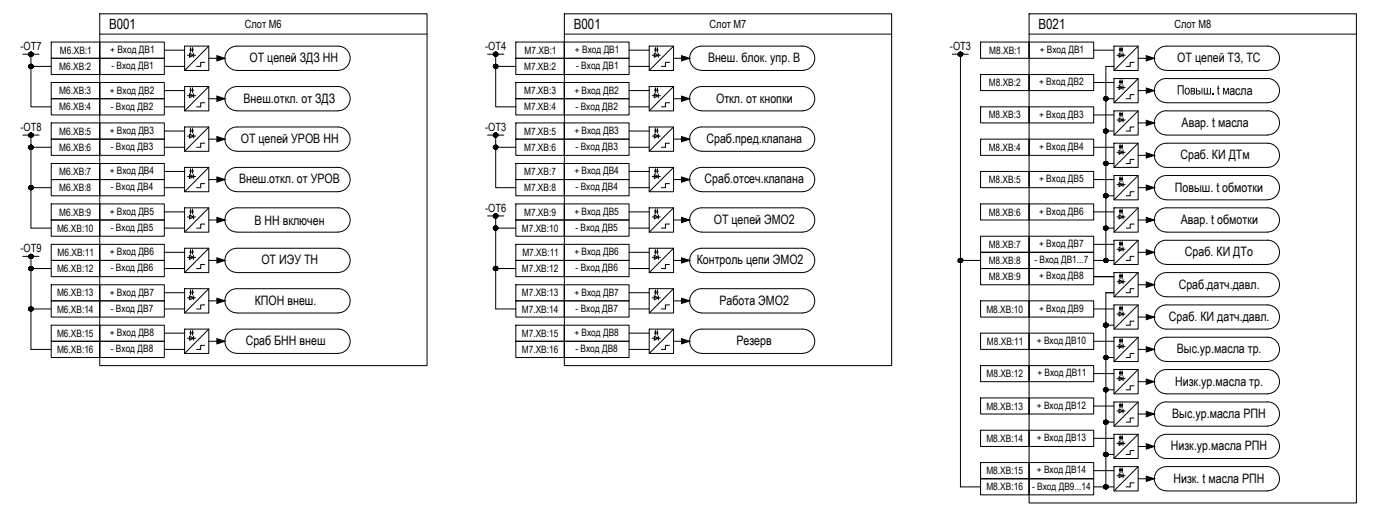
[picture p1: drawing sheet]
<svg xmlns="http://www.w3.org/2000/svg" width="409mm" height="151mm" viewBox="0 0 409 151" stroke-linecap="round" stroke-linejoin="round" font-family="sans-serif">
<defs><g id="words">
<g font-size="4.1">
<text x="31.9" y="8.4">B001</text>
<text x="167.7" y="8.4">B001</text>
<text x="303.6" y="8.4">B021</text>
</g>
<g font-size="3.8">
<text x="72.9" y="18.2">ОТ цепей ЗДЗ НН</text>
<text x="207" y="18.2">Внеш. блок. упр. В</text>
<text x="344.1" y="18.2">ОТ цепей ТЗ, ТС</text>
<text x="71.2" y="30">Внеш.откл. от ЗДЗ</text>
<text x="209.3" y="30">Откл. от кнопки</text>
<text x="344" y="27.6">Повыш</text>
<text x="357.3" y="27.6">м</text>
<text x="359.4" y="27.6">асла</text>
<text x="70.4" y="41.8">ОТ цепей УРОВ НН</text>
<text x="206.5" y="41.8">Сраб.пред.клапана</text>
<text x="345.4" y="37.1">Авар. t масла</text>
<text x="345" y="46.5">Сраб. КИ ДТм</text>
<text x="69.9" y="53.6">Внеш.откл. от УРОВ</text>
<text x="205.9" y="53.6">Сраб.отсеч.клапана</text>
<text x="343.4" y="56">Повыш. t обмотки</text>
<text x="74.4" y="65.6">В НН включен</text>
<text x="208.6" y="65.5">ОТ цепей ЭМО2</text>
<text x="345.1" y="65.4">Авар. t обмотки</text>
<text x="76.4" y="77.3">ОТ ИЭУ ТН</text>
<text x="203.7" y="77.3">Контроль цепи ЭМО2</text>
<text x="346.4" y="74.9">Сраб. КИ ДТо</text>
<text x="74.5" y="89.1">КПОН внеш.</text>
<text x="210.3" y="89.1">Работа ЭМО2</text>
<text x="344.5" y="84.3">Сраб.датч.давл.</text>
<text x="341.7" y="93.8">Сраб. КИ датч.давл.</text>
<text x="71.8" y="100.9">Сраб БНН внеш</text>
<text x="215.3" y="100.9">Резерв</text>
<text x="343.9" y="103.2">Выс.ур.масла тр.</text>
<text x="343.5" y="112.7">Низк.ур.масла тр.</text>
<text x="342.6" y="122.1">Выс.ур.масла РПН</text>
<text x="342.2" y="131.5">Низк.ур.масла РПН</text>
<text x="343" y="141">Низк. t масла РПН</text>
</g>
<g font-size="3.3">
<text x="71.6" y="8.2">Слот М6</text>
<text x="207.4" y="8.2">Слот М7</text>
<text x="343.3" y="8.2">Слот М8</text>
<text x="6" y="14.7">-ОТ7</text>
<text x="141.8" y="14.7">-ОТ4</text>
<text x="277.7" y="14.7">-ОТ3</text>
<text x="6" y="38.3">-ОТ8</text>
<text x="141.8" y="38.3">-ОТ3</text>
<text x="141.8" y="61.9">-ОТ6</text>
<text x="6" y="73.7">-ОТ9</text>
</g>
<g font-size="3">
<text x="17.5" y="15.7">М6.XB:1</text>
<text x="32.2" y="15.5">+ Вход ДВ1</text>
<text x="153.4" y="15.7">М7.XB:1</text>
<text x="168" y="15.5">+ Вход ДВ1</text>
<text x="289.2" y="15.7">М8.XB:1</text>
<text x="303.9" y="15.5">+ Вход ДВ1</text>
<text x="17.3" y="20.5">М6.XB:2</text>
<text x="32.6" y="20.2">- Вход ДВ1</text>
<text x="153.2" y="20.5">М7.XB:2</text>
<text x="168.4" y="20.2">- Вход ДВ1</text>
<text x="17.3" y="27.5">М6.XB:3</text>
<text x="32.1" y="27.3">+ Вход ДВ2</text>
<text x="153.2" y="27.5">М7.XB:3</text>
<text x="167.9" y="27.3">+ Вход ДВ2</text>
<text x="289" y="25.2">М8.XB:2</text>
<text x="303.7" y="24.9">+ Вход ДВ2</text>
<text x="17.3" y="32.3">М6.XB:4</text>
<text x="32.4" y="32">- Вход ДВ2</text>
<text x="153.2" y="32.3">М7.XB:4</text>
<text x="168.3" y="32">- Вход ДВ2</text>
<text x="289" y="34.6">М8.XB:3</text>
<text x="303.7" y="34.4">+ Вход ДВ3</text>
<text x="17.3" y="39.3">М6.XB:5</text>
<text x="32.1" y="39.1">+ Вход ДВ3</text>
<text x="153.2" y="39.3">М7.XB:5</text>
<text x="167.9" y="39.1">+ Вход ДВ3</text>
<text x="17.3" y="44.1">М6.XB:6</text>
<text x="32.4" y="43.8">- Вход ДВ3</text>
<text x="153.2" y="44.1">М7.XB:6</text>
<text x="168.2" y="43.8">- Вход ДВ3</text>
<text x="289" y="44.1">М8.XB:4</text>
<text x="303.7" y="43.8">+ Вход ДВ4</text>
<text x="17.3" y="51.2">М6.XB:7</text>
<text x="32.1" y="50.9">+ Вход ДВ4</text>
<text x="153.2" y="51.2">М7.XB:7</text>
<text x="167.9" y="50.9">+ Вход ДВ4</text>
<text x="289" y="53.5">М8.XB:5</text>
<text x="303.7" y="53.3">+ Вход ДВ5</text>
<text x="17.3" y="55.9">М6.XB:8</text>
<text x="32.4" y="55.6">- Вход ДВ4</text>
<text x="153.2" y="55.9">М7.XB:8</text>
<text x="168.2" y="55.6">- Вход ДВ4</text>
<text x="17.3" y="63">М6.XB:9</text>
<text x="32.1" y="62.8">+ Вход ДВ5</text>
<text x="153.2" y="63">М7.XB:9</text>
<text x="167.9" y="62.8">+ Вход ДВ5</text>
<text x="289" y="63">М8.XB:6</text>
<text x="303.7" y="62.8">+ Вход ДВ6</text>
<text x="16.7" y="67.7">М6.XB:10</text>
<text x="32.4" y="67.5">- Вход ДВ5</text>
<text x="152.5" y="67.7">М7.XB:10</text>
<text x="168.2" y="67.5">- Вход ДВ5</text>
<text x="16.8" y="74.8">М6.XB:11</text>
<text x="32.1" y="74.6">+ Вход ДВ6</text>
<text x="152.7" y="74.8">М7.XB:11</text>
<text x="167.9" y="74.6">+ Вход ДВ6</text>
<text x="289" y="72.4">М8.XB:7</text>
<text x="289" y="77.1">М8.XB:8</text>
<text x="302.4" y="76.9">- Вход ДВ1...7</text>
<text x="303.7" y="72.2">+ Вход ДВ7</text>
<text x="16.7" y="79.5">М6.XB:12</text>
<text x="32.4" y="79.3">- Вход ДВ6</text>
<text x="152.5" y="79.5">М7.XB:12</text>
<text x="168.2" y="79.3">- Вход ДВ6</text>
<text x="289" y="81.9">М8.XB:9</text>
<text x="303.7" y="81.6">+ Вход ДВ8</text>
<text x="16.7" y="86.6">М6.XB:13</text>
<text x="32.1" y="86.4">+ Вход ДВ7</text>
<text x="152.5" y="86.6">М7.XB:13</text>
<text x="167.9" y="86.4">+ Вход ДВ7</text>
<text x="16.7" y="91.3">М6.XB:14</text>
<text x="32.4" y="91.1">- Вход ДВ7</text>
<text x="152.5" y="91.3">М7.XB:14</text>
<text x="168.2" y="91.1">- Вход ДВ7</text>
<text x="288.4" y="91.3">М8.XB:10</text>
<text x="303.7" y="91.1">+ Вход ДВ9</text>
<text x="16.7" y="98.4">М6.XB:15</text>
<text x="32.1" y="98.2">+ Вход ДВ8</text>
<text x="152.5" y="98.4">М7.XB:15</text>
<text x="167.9" y="98.2">+ Вход ДВ8</text>
<text x="288.5" y="100.8">М8.XB:11</text>
<text x="303.1" y="100.6">+ Вход ДВ10</text>
<text x="16.7" y="103.1">М6.XB:16</text>
<text x="32.4" y="102.9">- Вход ДВ8</text>
<text x="152.5" y="103.1">М7.XB:16</text>
<text x="168.2" y="102.9">- Вход ДВ8</text>
<text x="288.4" y="110.2">М8.XB:12</text>
<text x="303.2" y="110">+ Вход ДВ11</text>
<text x="288.3" y="119.6">М8.XB:13</text>
<text x="303.1" y="119.4">+ Вход ДВ12</text>
<text x="288.4" y="129.1">М8.XB:14</text>
<text x="303.1" y="128.9">+ Вход ДВ13</text>
<text x="288.3" y="138.6">М8.XB:15</text>
<text x="288.3" y="143.3">М8.XB:16</text>
<text x="301.7" y="143.1">- Вход ДВ9...14</text>
<text x="303.1" y="138.3">+ Вход ДВ14</text>
</g>
</g></defs>
<!-- layer: TEXT -->
<g fill="#000">
<path d="M351.9 25.7h.3v1.7h.5v-1.7h.3v1.7h.7v-1.7h.2v1.9h-2zM354.4 27.2h.3v.4h-.3zM355.9 25.2l.3-.3v.8h.3v.2h-.3l.2 1.8-.4-.3-.1-1.5h-.1z"/>
<path d="M349.6 25.7h.3v.7h.6l.4 .3v.5l-.3 .4h-1zM349.9 26.7v.7l.7-.2-.1-.5zM351.2 25.7h.3v1.9h-.3z"/>
</g>
<!-- layer: 0 -->
<g fill="none" stroke="#000" stroke-width=".29">
<path d="M6.7 15.8h4.7M9 15.8v15.4h6M9 19.4h6M15 12.3h14.2v4.7h-14.2zM15 17h14.2v4.8h-14.2zM29.2 12.3h18.8v4.7h-18.8zM29.2 17h18.8v4.8h-18.8zM29.2 10h95.6M54 13.5h7v7.1h-7zM55.4 15.6l1.2 .5-1.2 .6zM55.7 14.7v.6M56.3 14.7v.6"/>
<path d="M56.6 15.6v1.1M61 17h3.6M142.5 15.8h4.8M144.9 15.8v15.4h5.9M144.9 19.4h5.9M150.8 12.3h14.2v4.7h-14.2zM150.8 17h14.2v4.8h-14.2zM165 12.3h18.9v4.7h-18.9zM165 17h18.9v4.8h-18.9zM165 10h95.6M189.8 13.5h7.1v7.1h-7.1zM191.2 15.6l1.2 .5-1.2 .6z"/>
<path d="M191.5 14.7v.6M192.1 14.7v.6M192.4 15.6v1.1M196.9 17h3.5M278.4 15.8h4.7M280.7 15.8v126.5h5.9M286.6 12.3h14.2v4.7h-14.2zM300.8 12.3h18.9v4.7h-18.9zM300.8 10h95.7M323.2 19.4v56.7M325.6 13.5h7.1v7.1h-7.1zM327.1 15.6l1.2 .5-1.2 .6z"/>
<path d="M327.4 14.7v.6M328 14.7v.6M328.3 15.6v1.1M332.7 17h3.5M6.7 39.5h4.7M9 39.5v27.1h6M15 24.1h14.2v4.7h-14.2zM15 28.8h14.2v4.8h-14.2zM15 35.9h14.2v4.8h-14.2zM29.2 24.1h18.8v4.7h-18.8zM29.2 28.8h18.8v4.8h-18.8zM29.2 35.9h18.8v4.8h-18.8z"/>
<path d="M54 25.3h7v7.1h-7zM54 37.1h7v7.1h-7zM55.4 27.4l1.2 .6-1.2 .5zM55.4 39.2l1.2 .6-1.2 .6zM55.7 26.5v.6M55.7 38.3v.6M56.3 26.5v.6M56.3 38.3v.6M56.6 27.4v1.1M56.6 39.2v1.2M61 28.8h3.6M66.8 26.3a3.5 3.5 0 0 1 2.5-1h29.5a3.5 3.5 0 0 1 3.5 3.5 3.5 3.5 0 0 1-3.5 3.6h-29.5a3.5 3.5 0 0 1-3.3-2.2 3.5 3.5 0 0 1 .8-3.9z"/>
<path d="M69.3 20.5a3.5 3.5 0 0 1-3.6-3.5 3.5 3.5 0 0 1 3.6-3.5h29.5a3.5 3.5 0 0 1 3.5 3.5 3.5 3.5 0 0 1-3.5 3.5M69.3 20.6h29.5M142.5 39.5h4.8M144.9 39.5v15.3h5.9M150.8 24.1h14.2v4.7h-14.2zM150.8 28.8h14.2v4.8h-14.2zM150.8 35.9h14.2v4.8h-14.2zM165 24.1h18.9v4.7h-18.9zM165 28.8h18.9v4.8h-18.9zM165 35.9h18.9v4.8h-18.9zM189.8 25.3h7.1v7.1h-7.1zM189.8 37.1h7.1v7.1h-7.1z"/>
<path d="M191.2 27.4l1.2 .6-1.2 .5zM191.2 39.2l1.2 .6-1.2 .6zM191.5 26.5v.6M191.5 38.3v.6M192.1 26.5v.6M192.1 38.3v.6M192.4 27.4v1.1M192.4 39.2v1.2M196.9 28.8h3.5M202.6 26.3a3.5 3.5 0 0 1 2.5-1h29.5a3.5 3.5 0 0 1 3.6 3.5 3.5 3.5 0 0 1-3.6 3.6h-29.5a3.5 3.5 0 0 1-3.3-2.2 3.5 3.5 0 0 1 .8-3.9zM205.1 20.5a3.5 3.5 0 0 1-3.5-3.5 3.5 3.5 0 0 1 3.5-3.5h29.5a3.5 3.5 0 0 1 3.6 3.5 3.5 3.5 0 0 1-3.6 3.5M205.1 20.6h29.5"/>
<path d="M286.6 21.8h14.2v4.7h-14.2zM286.6 31.2h14.2v4.7h-14.2zM300.8 21.8h18.9v4.7h-18.9zM300.8 31.2h18.9v4.7h-18.9zM325.6 23h7.1v7h-7.1zM325.6 32.4h7.1v7.1h-7.1zM327.1 25l1.2 .6-1.2 .6zM327.1 34.5l1.2 .6-1.2 .6zM327.4 24.1v.6M327.4 33.6v.6M328 24.1v.6M328 33.6v.6"/>
<path d="M328.3 25v1.2M328.3 34.5v1.2M332.7 26.5h3.5M332.7 35.9h3.5M338.5 33.4a3.3 3.3 0 0 1 2.5-1h29.5a3.5 3.5 0 0 1 3.5 3.5 3.5 3.5 0 0 1-3.5 3.5h-29.5a3.5 3.5 0 0 1-3.3-2.2 3.5 3.5 0 0 1 .8-3.8zM341 30a3.5 3.5 0 0 1-3.6-3.5 3.5 3.5 0 0 1 3.6-3.5l29.5-.1a3.5 3.5 0 0 1 3.5 3.6 3.5 3.5 0 0 1-3.5 3.5M341 20.5a3.5 3.5 0 0 1-3.6-3.5 3.5 3.5 0 0 1 3.6-3.5h29.5a3.5 3.5 0 0 1 3.5 3.5 3.5 3.5 0 0 1-3.5 3.5M341 30h29.5M341 20.6h29.5M9 54.8h6M9 43h6M15 40.7h14.2v4.7h-14.2z"/>
<path d="M15 47.8h14.2v4.7h-14.2zM15 52.5h14.2v4.7h-14.2zM15 59.6h14.2v4.7h-14.2zM29.2 40.7h18.8v4.7h-18.8zM29.2 47.8h18.8v4.7h-18.8zM29.2 52.5h18.8v4.7h-18.8zM29.2 59.6h18.8v4.7h-18.8zM54 48.9h7v7.1h-7zM55.4 51l1.2 .6-1.2 .6zM55.7 50.1v.6M56.3 50.1v.6M56.6 51v1.2"/>
<path d="M61 40.7h3.6M61 52.5h3.6M69.3 56a3.5 3.5 0 0 1-3.6-3.6 3.5 3.5 0 0 1 3.6-3.5h29.5a3.5 3.5 0 0 1 3.5 3.5 3.5 3.5 0 0 1-3.5 3.6M69.3 44.2a3.5 3.5 0 0 1-3.6-3.6 3.5 3.5 0 0 1 3.6-3.5h29.5a3.5 3.5 0 0 1 3.5 3.5 3.5 3.5 0 0 1-3.5 3.6M69.3 56h29.5M69.3 44.2h29.5M144.9 43h5.9M150.8 40.7h14.2v4.7h-14.2zM150.8 47.8h14.2v4.7h-14.2zM150.8 52.5h14.2v4.7h-14.2zM150.8 59.6h14.2v4.7h-14.2zM165 40.7h18.9v4.7h-18.9z"/>
<path d="M165 47.8h18.9v4.7h-18.9zM165 52.5h18.9v4.7h-18.9zM165 59.6h18.9v4.7h-18.9zM189.8 48.9h7.1v7.1h-7.1zM191.2 51l1.2 .6-1.2 .6zM191.5 50.1v.6M192.1 50.1v.6M192.4 51v1.2M196.9 40.7h3.5M196.9 52.5h3.5M205.1 56a3.5 3.5 0 0 1-3.5-3.6 3.5 3.5 0 0 1 3.5-3.5h29.5a3.5 3.5 0 0 1 3.6 3.5 3.5 3.5 0 0 1-3.6 3.6M205.1 44.2a3.5 3.5 0 0 1-3.5-3.6 3.5 3.5 0 0 1 3.5-3.5h29.5a3.5 3.5 0 0 1 3.6 3.5 3.5 3.5 0 0 1-3.6 3.6"/>
<path d="M205.1 56h29.5M205.1 44.2h29.5M286.6 40.7h14.2v4.7h-14.2zM286.6 50.1h14.2v4.7h-14.2zM286.6 59.6h14.2v4.7h-14.2zM300.8 40.7h18.9v4.7h-18.9zM300.8 50.1h18.9v4.7h-18.9zM300.8 59.6h18.9v4.7h-18.9zM325.6 41.8h7.1v7.1h-7.1zM325.6 51.3h7.1v7.1h-7.1zM327.1 43.9l1.2 .6-1.2 .6zM327.1 53.4l1.2 .5-1.2 .6z"/>
<path d="M327.4 43v.6M327.4 52.5v.6M328 43v.6M328 52.5v.6M328.3 43.9v1.2M328.3 53.4v1.1M332.7 45.4h3.5M332.7 54.8h3.5M338.5 42.9a3.5 3.5 0 0 1 2.5-1.1h29.5a3.5 3.5 0 0 1 3.5 3.6 3.5 3.5 0 0 1-3.5 3.5h-29.5a3.5 3.5 0 0 1-3.3-2.2 3.5 3.5 0 0 1 .8-3.8zM341 58.3a3.5 3.5 0 0 1-3.6-3.5 3.5 3.5 0 0 1 3.6-3.5h29.5a3.5 3.5 0 0 1 3.5 3.5 3.5 3.5 0 0 1-3.5 3.5M341 58.4h29.5M6.7 74.9h4.7"/>
<path d="M9 74.9v27.2h6M9 78.5h6M15 64.3h14.2v4.7h-14.2zM15 71.4h14.2v4.7h-14.2zM15 76.1h14.2v4.7h-14.2zM29.2 64.3h18.8v4.7h-18.8zM29.2 71.4h18.8v4.7h-18.8zM29.2 76.1h18.8v4.7h-18.8zM54 60.7h7v7.1h-7zM54 72.5h7v7.1h-7zM55.4 62.8l1.2 .6-1.2 .6zM55.4 74.6l1.2 .6-1.2 .6z"/>
<path d="M55.7 61.9v.6M55.7 73.7v.6M56.3 61.9v.6M56.3 73.7v.6M56.6 62.8v1.2M56.6 74.6v1.2M61 64.3h3.6M61 76.1h3.6M66.8 61.8a3.5 3.5 0 0 1 2.5-1.1h29.5a3.5 3.5 0 0 1 3.5 3.6 3.5 3.5 0 0 1-3.5 3.5h-29.5a3.5 3.5 0 0 1-3.3-2.2 3.5 3.5 0 0 1 .8-3.8zM69.3 79.6a3.5 3.5 0 0 1-3.6-3.5 3.5 3.5 0 0 1 3.6-3.6h29.5a3.5 3.5 0 0 1 3.5 3.6 3.5 3.5 0 0 1-3.5 3.5M69.3 79.6h29.5M142.5 63.1h4.8"/>
<path d="M144.9 66.6h5.9M144.9 78.5h5.9M144.9 63.1v27.2h5.9M150.8 64.3h14.2v4.7h-14.2zM150.8 71.4h14.2v4.7h-14.2zM150.8 76.1h14.2v4.7h-14.2zM165 64.3h18.9v4.7h-18.9zM165 71.4h18.9v4.7h-18.9zM165 76.1h18.9v4.7h-18.9zM189.8 60.7h7.1v7.1h-7.1zM189.8 72.5h7.1v7.1h-7.1zM191.2 62.8l1.2 .6-1.2 .6z"/>
<path d="M191.2 74.6l1.2 .6-1.2 .6zM191.5 61.9v.6M191.5 73.7v.6M192.1 61.9v.6M192.1 73.7v.6M192.4 62.8v1.2M192.4 74.6v1.2M196.9 64.3h3.5M196.9 76.1h3.5M202.6 61.8a3.5 3.5 0 0 1 2.5-1.1h29.5a3.5 3.5 0 0 1 3.6 3.6 3.5 3.5 0 0 1-3.6 3.5h-29.5a3.5 3.5 0 0 1-3.3-2.2 3.5 3.5 0 0 1 .8-3.8zM205.1 79.6a3.5 3.5 0 0 1-3.5-3.5 3.5 3.5 0 0 1 3.5-3.6h29.5a3.5 3.5 0 0 1 3.6 3.6 3.5 3.5 0 0 1-3.6 3.5M205.1 79.6h29.5"/>
<path d="M280.7 76.1h5.9M286.6 69h14.2v4.7h-14.2zM286.6 73.7h14.2v4.8h-14.2zM286.6 78.5h14.2v4.7h-14.2zM300.8 69h18.9v4.7h-18.9zM300.8 73.7h18.9v4.8h-18.9zM300.8 78.5h18.9v4.7h-18.9zM325.6 60.7h7.1v7.1h-7.1zM325.6 70.2h7.1v7.1h-7.1zM325.6 79.6h7.1v7.1h-7.1zM327.1 62.8l1.2 .6-1.2 .6zM327.1 72.2l1.2 .6-1.2 .6z"/>
<path d="M327.4 61.9v.6M327.4 71.4v.5M328 61.9v.6M328 71.4v.5M328.3 62.8v1.2M328.3 72.2v1.2M332.7 64.3h3.5M332.7 73.7h3.5M338.5 61.8a3.5 3.5 0 0 1 2.5-1.1h29.5a3.5 3.5 0 0 1 3.5 3.6 3.5 3.5 0 0 1-3.5 3.5h-29.5a3.5 3.5 0 0 1-3.3-2.2 3.5 3.5 0 0 1 .8-3.8zM341 70.2a3.6 3.6 0 0 0-3.6 3.5 3.6 3.6 0 0 0 3.6 3.6l29.5-.1a3.5 3.5 0 0 0 3.5-3.5 3.5 3.5 0 0 0-3.5-3.5M341 70.2h29.5M9 90.3h6"/>
<path d="M15 83.2h14.2v4.7h-14.2zM15 87.9h14.2v4.7h-14.2zM15 95h14.2v4.7h-14.2zM15 99.7h14.2v4.8h-14.2zM29.2 83.2h18.8v4.7h-18.8zM29.2 87.9h18.8v4.7h-18.8zM29.2 95h18.8v4.7h-18.8zM29.2 99.7h18.8v4.8h-18.8zM54 84.3h7v7.2h-7zM54 96.2h7v7.1h-7zM55.4 86.4l1.2 .6-1.2 .6zM55.4 98.2l1.2 .6-1.2 .6z"/>
<path d="M55.7 85.5v.6M55.7 97.3v.6M56.3 85.5v.6M56.3 97.3v.6M56.6 86.4v1.2M56.6 98.2v1.2M61 87.9h3.6M61 99.7h3.6M66.8 97.2a3.5 3.5 0 0 1 2.5-1h29.5a3.5 3.5 0 0 1 3.5 3.5 3.5 3.5 0 0 1-3.5 3.5h-29.5a3.5 3.5 0 0 1-3.3-2.2 3.5 3.5 0 0 1 .8-3.8zM69.3 91.4a3.5 3.5 0 0 1-3.6-3.5 3.5 3.5 0 0 1 3.6-3.6h29.5a3.5 3.5 0 0 1 3.5 3.6 3.5 3.5 0 0 1-3.5 3.5M69.3 91.5h29.5M150.8 83.2h14.2v4.7h-14.2z"/>
<path d="M150.8 87.9h14.2v4.7h-14.2zM150.8 95h14.2v4.7h-14.2zM150.8 99.7h14.2v4.8h-14.2zM165 83.2h18.9v4.7h-18.9zM165 87.9h18.9v4.7h-18.9zM165 95h18.9v4.7h-18.9zM165 99.7h18.9v4.8h-18.9zM189.8 84.3h7.1v7.2h-7.1zM189.8 96.2h7.1v7.1h-7.1zM191.2 86.4l1.2 .6-1.2 .6zM191.2 98.2l1.2 .6-1.2 .6zM191.5 85.5v.6"/>
<path d="M191.5 97.3v.6M192.1 85.5v.6M192.1 97.3v.6M192.4 86.4v1.2M192.4 98.2v1.2M196.9 87.9h3.5M196.9 99.7h3.5M202.6 97.2a3.5 3.5 0 0 1 2.5-1h29.5a3.5 3.5 0 0 1 3.6 3.5 3.5 3.5 0 0 1-3.6 3.5h-29.5a3.5 3.5 0 0 1-3.3-2.2 3.5 3.5 0 0 1 .8-3.8zM205.1 91.4a3.5 3.5 0 0 1-3.5-3.5 3.5 3.5 0 0 1 3.5-3.6h29.5a3.5 3.5 0 0 1 3.6 3.6 3.5 3.5 0 0 1-3.6 3.5M205.1 91.5h29.5M286.6 87.9h14.2v4.7h-14.2zM286.6 97.3h14.2v4.8h-14.2z"/>
<path d="M300.8 87.9h18.9v4.7h-18.9zM300.8 97.3h18.9v4.8h-18.9zM323.2 85.5v56.8M325.6 89.1h7.1v7.1h-7.1zM325.6 98.5h7.1v7.1h-7.1zM327.1 81.7l1.2 .6-1.2 .6zM327.1 91.2l1.2 .6-1.2 .5zM327.4 80.8v.6M327.4 90.3v.6M327.4 99.7v.6M328 80.8v.6M328 90.3v.6"/>
<path d="M328 99.7v.6M328.3 81.7v1.2M328.3 91.2v1.1M332.7 83.2h3.5M332.7 92.6h3.5M338.5 80.7a3.5 3.5 0 0 1 2.5-1.1h29.5a3.5 3.5 0 0 1 3.5 3.6 3.5 3.5 0 0 1-3.5 3.5h-29.5a3.5 3.5 0 0 1-3.3-2.2 3.5 3.5 0 0 1 .8-3.8zM338.5 90.1a3.5 3.5 0 0 1 2.5-1h29.5a3.5 3.5 0 0 1 3.5 3.5 3.5 3.5 0 0 1-3.5 3.6h-29.5a3.5 3.5 0 0 1-3.3-2.2 3.5 3.5 0 0 1 .8-3.9zM286.6 106.8h14.2v4.7h-14.2zM286.6 116.3h14.2v4.7h-14.2zM300.8 106.8h18.9v4.7h-18.9zM300.8 116.3h18.9v4.7h-18.9zM325.6 108h7.1v7.1h-7.1z"/>
<path d="M325.6 117.4h7.1v7.1h-7.1zM327.1 100.6l1.2 .6-1.2 .6zM327.1 110l1.2 .6-1.2 .6zM327.1 119.5l1.2 .6-1.2 .6zM327.4 109.1v.6M327.4 118.6v.6M328 109.1v.6M328 118.6v.6M328.3 100.6v1.2M328.3 110v1.2M328.3 119.5v1.2M332.7 102.1h3.5"/>
<path d="M332.7 111.5h3.5M341 105.6a3.5 3.5 0 0 1-3.6-3.6 3.5 3.5 0 0 1 3.6-3.5h29.5a3.5 3.5 0 0 1 3.5 3.6 3.5 3.5 0 0 1-3.5 3.5M341 115a3.5 3.5 0 0 1-3.6-3.5 3.5 3.5 0 0 1 3.6-3.5h29.5a3.5 3.5 0 0 1 3.5 3.5 3.5 3.5 0 0 1-3.5 3.5M341 105.6h29.5M341 115.1h29.5M286.6 125.7h14.2v4.7h-14.2zM286.6 135.1h14.2v4.8h-14.2zM286.6 139.9h14.2v4.7h-14.2zM300.8 125.7h18.9v4.7h-18.9zM300.8 135.1h18.9v4.8h-18.9zM300.8 139.9h18.9v4.7h-18.9zM325.6 126.9h7.1v7.1h-7.1z"/>
<path d="M325.6 136.3h7.1v7.1h-7.1zM327.1 129l1.2 .6-1.2 .5zM327.1 138.4l1.2 .6-1.2 .6zM327.4 128.1v.6M327.4 137.5v.6M328 128.1v.6M328 137.5v.6M328.3 129v1.1M328.3 138.4v1.2M332.7 121h3.5M332.7 130.4h3.5M332.7 139.9h3.5"/>
<path d="M338.5 127.9a3.5 3.5 0 0 1 2.5-1h29.5a3.5 3.5 0 0 1 3.5 3.5 3.5 3.5 0 0 1-3.5 3.6h-29.5a3.5 3.5 0 0 1-3.3-2.2 3.5 3.5 0 0 1 .8-3.9zM341 124.5a3.5 3.5 0 0 1-3.6-3.6 3.5 3.5 0 0 1 3.6-3.5h29.5a3.5 3.5 0 0 1 3.5 3.5 3.5 3.5 0 0 1-3.5 3.6M341 124.5h29.5M341 143.4a3.5 3.5 0 0 1-3.6-3.5 3.5 3.5 0 0 1 3.6-3.6h29.5a3.5 3.5 0 0 1 3.5 3.6 3.5 3.5 0 0 1-3.5 3.5M341 143.4h29.5"/>
<circle cx="9" cy="15.8" r=".57"/>
<circle cx="9" cy="19.4" r=".57"/>
<circle cx="144.9" cy="15.8" r=".57"/>
<circle cx="144.9" cy="19.4" r=".57"/>
<circle cx="280.7" cy="15.8" r=".57"/>
<circle cx="9" cy="39.4" r=".57"/>
<circle cx="144.9" cy="39.4" r=".57"/>
<circle cx="323.2" cy="28.8" r=".57"/>
<circle cx="323.2" cy="38.3" r=".57"/>
<circle cx="9" cy="54.8" r=".57"/>
<circle cx="9" cy="43" r=".57"/>
<circle cx="144.9" cy="43" r=".57"/>
<circle cx="323.2" cy="47.7" r=".57"/>
<circle cx="323.2" cy="57.2" r=".57"/>
<circle cx="9" cy="78.4" r=".57"/>
<circle cx="9" cy="74.9" r=".57"/>
<circle cx="144.9" cy="78.4" r=".57"/>
<circle cx="144.9" cy="66.6" r=".57"/>
<circle cx="144.9" cy="63.1" r=".57"/>
<circle cx="280.7" cy="76.1" r=".57"/>
<circle cx="323.2" cy="76.1" r=".57"/>
<circle cx="323.2" cy="66.6" r=".57"/>
<circle cx="9" cy="90.2" r=".57"/>
<circle cx="323.2" cy="95" r=".57"/>
<circle cx="323.2" cy="113.9" r=".57"/>
<circle cx="323.2" cy="104.4" r=".57"/>
<circle cx="323.2" cy="123.3" r=".57"/>
<circle cx="323.2" cy="132.8" r=".57"/>
<circle cx="323.2" cy="142.2" r=".57"/>
</g>
<g fill="none" stroke="#000" stroke-width=".29">
<path d="M48 19.4h6M48 14.7h6M54.8 16.1h2.4M59.8 18.2h-1.1v1.2h-1.2M61 13.5l-7 7.1M183.9 19.4h5.9M183.9 14.7h5.9M190.7 16.1h2.3M195.7 18.2h-1.2v1.2h-1.2M196.9 13.5l-7.1 7.1M319.7 14.7h5.9M323.2 19.4h2.4"/>
<path d="M326.5 16.1h2.4M331.5 18.2h-1.1v1.2h-1.2M332.7 13.5l-7.1 7.1M48 38.3h6M48 31.2h6M48 26.5h6M54.8 28h2.4M54.8 39.8h2.4M59.8 30h-1.1v1.2h-1.2M61 25.3l-7 7.1M61 37.1l-7 7.1M183.9 38.3h5.9"/>
<path d="M183.9 31.2h5.9M183.9 26.5h5.9M190.7 28h2.3M190.7 39.8h2.3M195.7 30h-1.2v1.2h-1.2M196.9 25.3l-7.1 7.1M196.9 37.1l-7.1 7.1M319.7 24.1h5.9M319.7 33.6h5.9M323.2 28.8h2.4M323.2 38.3h2.4M326.5 25.6h2.4"/>
<path d="M326.5 35.1h2.4M331.5 27.7h-1.1v1.1h-1.2M331.5 37.1h-1.1v1.2h-1.2M332.7 23l-7.1 7M332.7 32.4l-7.1 7.1M48 43h6M48 54.8h6M48 50.1h6M54.8 51.6h2.4M59.8 41.8h-1.1v1.2h-1.2M59.8 53.7h-1.1v1.1h-1.2M61 48.9l-7 7.1"/>
<path d="M183.9 43h5.9M183.9 54.8h5.9M183.9 50.1h5.9M190.7 51.6h2.3M195.7 41.8h-1.2v1.2h-1.2M195.7 53.7h-1.2v1.1h-1.2M196.9 48.9l-7.1 7.1M319.7 43h5.9M319.7 52.5h5.9M323.2 47.8h2.4M323.2 57.2h2.4M326.5 44.5h2.4"/>
<path d="M326.5 53.9h2.4M331.5 46.6h-1.1v1.2h-1.2M331.5 56h-1.1v1.2h-1.2M332.7 41.8l-7.1 7.1M332.7 51.3l-7.1 7.1M48 66.6h6M48 61.9h6M48 78.5h6M48 73.7h6M54.8 63.4h2.4M54.8 75.2h2.4M59.8 65.5h-1.1v1.1h-1.2"/>
<path d="M59.8 77.3h-1.1v1.2h-1.2M61 60.7l-7 7.1M61 72.5l-7 7.1M183.9 66.6h5.9M183.9 61.9h5.9M183.9 78.5h5.9M183.9 73.7h5.9M190.7 63.4h2.3M190.7 75.2h2.3M195.7 65.5h-1.2v1.1h-1.2M195.7 77.3h-1.2v1.2h-1.2M196.9 60.7l-7.1 7.1"/>
<path d="M196.9 72.5l-7.1 7.1M319.7 61.9h5.9M319.7 76.1h5.9M319.7 71.4h5.9M323.2 66.6h2.4M326.5 63.4h2.4M326.5 72.8h2.4M331.5 65.5h-1.1v1.1h-1.2M331.5 74.9h-1.1v1.2h-1.2M332.7 60.7l-7.1 7.1M332.7 70.2l-7.1 7.1M332.7 79.6l-7.1 7.1"/>
<path d="M48 85.5h6M48 90.3h6M48 97.3h6M54.8 87h2.4M54.8 98.8h2.4M59.8 89.1h-1.1v1.2h-1.2M61 84.3l-7 7.2M61 96.2l-7 7.1M183.9 85.5h5.9M183.9 90.3h5.9M183.9 97.3h5.9M190.7 87h2.3"/>
<path d="M190.7 98.8h2.3M195.7 89.1h-1.2v1.2h-1.2M196.9 84.3l-7.1 7.2M196.9 96.2l-7.1 7.1M319.7 80.8h5.9M319.7 90.3h5.9M319.7 99.7h5.9M323.2 85.5h2.4M323.2 95h2.4M326.5 82.3h2.4M326.5 91.8h2.4M331.5 84.3h-1.1v1.2h-1.2"/>
<path d="M331.5 93.8h-1.1v1.2h-1.2M332.7 89.1l-7.1 7.1M332.7 98.5l-7.1 7.1M48 102.1h6M59.8 100.9h-1.1v1.2h-1.2M183.9 102.1h5.9M195.7 100.9h-1.2v1.2h-1.2M319.7 109.1h5.9M319.7 118.6h5.9M323.2 104.5h2.4M323.2 113.9h2.4M326.5 101.2h2.4"/>
<path d="M326.5 110.6h2.4M331.5 103.3h-1.1v1.2h-1.2M331.5 112.7h-1.1v1.2h-1.2M332.7 108l-7.1 7.1M332.7 117.4l-7.1 7.1M319.7 128.1h5.9M319.7 137.5h5.9M323.2 123.3h2.4M323.2 132.8h2.4M326.5 120.1h2.4M326.5 129.6h2.4M326.5 139h2.4"/>
<path d="M331.5 122.1h-1.1v1.2h-1.2M331.5 131.6h-1.1v1.2h-1.2M332.7 126.9l-7.1 7.1M332.7 136.3l-7.1 7.1M319.7 142.3h5.9M331.5 141.1h-1.1v1.2h-1.2"/>
</g>
<!-- layer: 0 -->
<g fill="#000" stroke="#000" stroke-width=".29">
<path d="M8.9 20h.3zM8.9 16.4h.3zM9 18.8h.1zM9 15.3h.1zM55.7 14.1l.2 .6h-.3zM56.3 14.1l.2 .6h-.3zM63.4 16.3l2.4 .7-2.4 .8zM144.8 20h.2zM144.8 16.4h.2zM144.8 18.8h.2zM144.8 15.3h.2zM191.5 14.1l.2 .6h-.3z"/>
<path d="M192.1 14.1l.2 .6h-.3zM199.2 16.3l2.4 .7-2.4 .8zM280.6 16.4h.2zM280.6 16.4h.3zM327.4 14.1l.1 .6h-.3zM328 14.1l.1 .6h-.3zM335.1 16.3l2.3 .7-2.3 .8zM9 38.9h.1zM55.7 25.9l.2 .6h-.3zM55.7 37.7l.2 .6h-.3zM56.3 25.9l.2 .6h-.3zM56.3 37.7l.2 .6h-.3z"/>
<path d="M63.4 28.1l2.4 .7-2.4 .8zM63.4 39.9l2.4 .8-2.4 .7zM144.8 38.9h.2zM191.5 25.9l.2 .6h-.3zM191.5 37.7l.2 .6h-.3zM192.1 25.9l.2 .6h-.3zM192.1 37.7l.2 .6h-.3zM199.2 28.1l2.4 .7-2.4 .8zM199.2 39.9l2.4 .8-2.4 .7zM323.1 29.4h.3zM323.1 38.9h.3zM323.2 28.3h.1z"/>
<path d="M323.2 37.7h.1zM327.4 23.6l.1 .5h-.3zM327.4 33l.1 .6h-.3zM328 23.6l.1 .5h-.3zM328 33l.1 .6h-.3zM335.1 25.7l2.3 .8-2.3 .7zM335.1 35.2l2.3 .7-2.3 .8zM8.9 43.6h.3zM8.9 40.1h.3zM8.9 55.4h.3zM9 42.4h.1zM9 54.2h.1z"/>
<path d="M55.7 49.5l.2 .6h-.3zM56.3 49.5l.2 .6h-.3zM63.4 51.7l2.4 .8-2.4 .7zM144.8 43.6h.2zM144.8 40.1h.2zM144.8 42.4h.2zM191.5 49.5l.2 .6h-.3zM192.1 49.5l.2 .6h-.3zM199.2 51.7l2.4 .8-2.4 .7zM323.1 48.3h.3zM323.1 57.8h.3zM323.2 47.2h.1z"/>
<path d="M323.2 56.6h.1zM327.4 42.4l.1 .6h-.3zM327.4 51.9l.1 .6h-.3zM328 42.4l.1 .6h-.3zM328 51.9l.1 .6h-.3zM335.1 44.6l2.3 .8-2.3 .8zM335.1 54.1l2.3 .7-2.3 .8zM8.9 79.1h.3zM8.9 75.5h.3zM9 77.9h.1zM9 74.3h.1zM55.7 61.3l.2 .6h-.3z"/>
<path d="M55.7 73.1l.2 .6h-.3zM56.3 61.3l.2 .6h-.3zM56.3 73.1l.2 .6h-.3zM63.4 63.5l2.4 .8-2.4 .7zM63.4 75.3l2.4 .8-2.4 .7zM144.8 67.2h.2zM144.8 63.7h.2zM144.8 79.1h.2zM144.8 66.1h.2zM144.8 62.5h.2zM144.8 77.9h.2zM191.5 61.3l.2 .6h-.3z"/>
<path d="M191.5 73.1l.2 .6h-.3zM192.1 61.3l.2 .6h-.3zM192.1 73.1l.2 .6h-.3zM199.2 63.5l2.4 .8-2.4 .7zM199.2 75.3l2.4 .8-2.4 .7zM280.6 76.7h.2zM280.6 76.7h.3zM323.1 67.2h.3zM323.1 76.7h.3zM323.2 66.1h.1zM323.2 75.5h.1zM327.4 61.3l.1 .6h-.3z"/>
<path d="M327.4 70.8l.1 .6h-.3zM328 61.3l.1 .6h-.3zM328 70.8l.1 .6h-.3zM335.1 63.5l2.3 .8-2.3 .7zM335.1 73l2.3 .7-2.3 .8zM8.9 90.9h.3zM9 89.7h.1zM55.7 84.9l.2 .6h-.3zM55.7 96.7l.2 .6h-.3zM56.3 84.9l.2 .6h-.3zM56.3 96.7l.2 .6h-.3zM63.4 87.1l2.4 .8-2.4 .8z"/>
<path d="M63.4 98.9l2.4 .8-2.4 .8zM191.5 84.9l.2 .6h-.3zM191.5 96.7l.2 .6h-.3zM192.1 84.9l.2 .6h-.3zM192.1 96.7l.2 .6h-.3zM199.2 87.1l2.4 .8-2.4 .8zM199.2 98.9l2.4 .8-2.4 .8zM323.1 95.6h.3zM323.2 94.4h.1zM327.4 80.2l.1 .6h-.3zM327.4 89.7l.1 .6h-.3zM327.4 99.1l.1 .6h-.3z"/>
<path d="M328 80.2l.1 .6h-.3zM328 89.7l.1 .6h-.3zM328 99.1l.1 .6h-.3zM335.1 82.4l2.3 .8-2.3 .8zM335.1 91.9l2.3 .7-2.3 .8zM323.1 105h.3zM323.1 114.5h.3zM323.2 103.9h.1zM323.2 113.3h.1zM327.4 108.6l.1 .5h-.3zM327.4 118l.1 .6h-.3zM328 108.6l.1 .5h-.3z"/>
<path d="M328 118l.1 .6h-.3zM335.1 101.3l2.3 .8-2.3 .7zM335.1 110.8l2.3 .7-2.3 .8zM323.1 123.9h.3zM323.1 133.4h.3zM323.2 122.7h.1zM323.2 132.2h.1zM327.4 127.5l.1 .6h-.3zM327.4 136.9l.1 .6h-.3zM328 127.5l.1 .6h-.3zM328 136.9l.1 .6h-.3zM335.1 120.2l2.3 .8-2.3 .8z"/>
<path d="M335.1 129.6l2.3 .8-2.3 .8zM335.1 139.1l2.3 .8-2.3 .7zM323.1 142.8h.3zM323.2 141.7h.1z"/>
<path d="M8.9 20h.2zM9 20h.1z"/>
<path d="M8.9 16.4h.2zM9 16.4h.1z"/>
<path d="M9 18.8h.2zM8.9 18.8h.3z"/>
<path d="M9 15.3h.2zM9 15.3h.2z"/>
<path d="M8.9 18.8l.4 .1zM8.9 18.9h.4z"/>
<path d="M8.9 15.3h.4zM8.9 15.3h.4z"/>
<path d="M8.9 18.9h.4zM8.8 18.9h.5z"/>
<path d="M8.9 20h.4zM8.9 20h.3z"/>
<path d="M8.9 15.3h.4zM8.8 15.3h.5z"/>
<path d="M8.9 16.4h.4zM8.9 16.4h.3z"/>
<path d="M8.8 18.9h.5zM8.7 18.9h.6z"/>
<path d="M8.8 20h.5zM8.8 20h.5z"/>
<path d="M8.8 15.3h.5zM8.7 15.3h.6z"/>
<path d="M8.8 16.4h.5zM8.8 16.4h.5z"/>
<path d="M8.7 18.9h.7zM8.7 18.9h.7z"/>
<path d="M8.7 19.9h.6zM8.7 19.9l.6 .1z"/>
<path d="M8.7 15.3l.7 .1zM8.7 15.4h.7z"/>
<path d="M8.7 16.4h.6zM8.7 16.4h.6z"/>
<path d="M8.7 18.9h.7zM8.7 18.9h.7z"/>
<path d="M8.7 19.9h.7zM8.7 19.9h.6z"/>
<path d="M8.7 15.4h.7zM8.7 15.4h.7z"/>
<path d="M8.7 16.4h.7zM8.7 16.4h.6z"/>
<path d="M8.7 18.9l.8 .1zM8.7 18.9l.8 .1z"/>
<path d="M8.7 19.8h.7zM8.7 19.8l.7 .1z"/>
<path d="M8.7 15.4l.8 .1zM8.7 15.4l.8 .1z"/>
<path d="M8.7 16.3h.7zM8.7 16.3l.7 .1z"/>
<path d="M8.6 19h.9zM8.6 19h.9z"/>
<path d="M8.6 19.8h.9zM8.6 19.8h.8z"/>
<path d="M8.6 15.5h.9zM8.6 15.5h.9z"/>
<path d="M8.6 16.3h.9zM8.6 16.3h.8z"/>
<path d="M8.6 19l1 .1zM8.6 19l1 .1z"/>
<path d="M8.6 19.7h.9zM8.6 19.7l.9 .1z"/>
<path d="M8.6 15.5l1 .1zM8.6 15.5l1 .1z"/>
<path d="M8.6 16.2h.9zM8.6 16.2l.9 .1z"/>
<path d="M8.6 19.1h1zM8.6 19.1h1z"/>
<path d="M8.6 19.7h1zM8.6 19.7h.9z"/>
<path d="M8.6 15.6h1zM8.6 15.6h1z"/>
<path d="M8.6 16.2h1zM8.6 16.2h.9z"/>
<path d="M8.5 19.1l1.1 .1zM8.5 19.1l1.1 .1z"/>
<path d="M8.5 19.2h1.1zM8.5 19.2h1.1z"/>
<path d="M8.5 19.6l1.1 .1zM8.5 19.6l1.1 .1z"/>
<path d="M8.5 19.7h1.1zM8.5 19.7h1.1z"/>
<path d="M8.5 15.6h1.1zM8.5 15.6h1.1z"/>
<path d="M8.5 15.6l1.1 .1zM8.5 15.6l1.1 .1z"/>
<path d="M8.5 16.1h1.1zM8.5 16.1h1.1z"/>
<path d="M8.5 16.1h1.1zM8.5 16.1l1.1 .1z"/>
<path d="M8.5 19.2l1.1 .1zM8.5 19.2l1.1 .1z"/>
<path d="M8.5 19.3l1.1 .1zM8.5 19.3l1.1 .1z"/>
<path d="M8.5 19.4h1.1zM8.5 19.4h1.1z"/>
<path d="M8.5 19.4h1.1zM8.5 19.4h1.1z"/>
<path d="M8.5 19.4l1.1 .1zM8.5 19.4l1.1 .1z"/>
<path d="M8.5 19.5l1.1 .1zM8.5 19.5l1.1 .1z"/>
<path d="M8.5 19.6h1.1zM8.5 19.6h1.1z"/>
<path d="M8.5 15.7l1.1 .1zM8.5 15.7l1.1 .1z"/>
<path d="M8.5 15.8h1.1zM8.5 15.8h1.1z"/>
<path d="M8.5 15.8h1.1zM8.5 15.8h1.1z"/>
<path d="M8.5 15.8l1.1 .1zM8.5 15.8l1.1 .1z"/>
<path d="M8.5 15.9l1.1 .1zM8.5 15.9l1.1 .1z"/>
<path d="M8.5 16h1.1zM8.5 16h1.1z"/>
<path d="M8.5 16h1.1zM8.5 16l1.1 .1z"/>
<path d="M144.8 20h.2zM144.8 20h.2z"/>
<path d="M144.8 16.4h.2zM144.8 16.4h.2z"/>
<path d="M144.8 18.8h.2zM144.8 18.8h.2z"/>
<path d="M144.8 15.3h.2zM144.8 15.3h.2z"/>
<path d="M144.8 18.8l.3 .1zM144.7 18.9h.4z"/>
<path d="M144.8 15.3h.3zM144.7 15.3h.4z"/>
<path d="M144.7 18.9h.4zM144.6 18.9h.5z"/>
<path d="M144.7 20h.4zM144.7 20h.3z"/>
<path d="M144.7 15.3h.4zM144.6 15.3h.5z"/>
<path d="M144.7 16.4h.4zM144.7 16.4h.3z"/>
<path d="M144.6 18.9h.6zM144.6 18.9h.6z"/>
<path d="M144.6 20h.5zM144.6 20h.5z"/>
<path d="M144.6 15.3h.6zM144.6 15.3h.6z"/>
<path d="M144.6 16.4h.5zM144.6 16.4h.5z"/>
<path d="M144.6 18.9h.6zM144.6 18.9h.6z"/>
<path d="M144.6 19.9h.6zM144.6 19.9l.5 .1z"/>
<path d="M144.6 15.3l.6 .1zM144.6 15.3l.6 .1z"/>
<path d="M144.6 16.4h.6zM144.6 16.4h.5z"/>
<path d="M144.6 18.9h.7zM144.6 18.9h.7z"/>
<path d="M144.6 19.9h.6zM144.6 19.9h.6z"/>
<path d="M144.6 15.4h.7zM144.6 15.4h.7z"/>
<path d="M144.6 16.4h.6zM144.6 16.4h.6z"/>
<path d="M144.5 18.9l.8 .1zM144.5 18.9l.8 .1z"/>
<path d="M144.5 19.8h.8zM144.5 19.8l.7 .1z"/>
<path d="M144.5 15.4l.8 .1zM144.5 15.4l.8 .1z"/>
<path d="M144.5 16.3h.8zM144.5 16.3l.7 .1z"/>
<path d="M144.5 19h.9zM144.5 19h.9z"/>
<path d="M144.5 19.8h.8zM144.5 19.8h.8z"/>
<path d="M144.5 15.5h.9zM144.5 15.5h.9z"/>
<path d="M144.5 16.3h.8zM144.5 16.3h.8z"/>
<path d="M144.4 19l1 .1zM144.4 19l1 .1z"/>
<path d="M144.4 19.7h1zM144.4 19.7l.9 .1z"/>
<path d="M144.4 15.5l1 .1zM144.4 15.5l1 .1z"/>
<path d="M144.4 16.2h1zM144.4 16.2l.9 .1z"/>
<path d="M144.4 19.1h1zM144.4 19.1h1z"/>
<path d="M144.4 19.1l1 .1zM144.4 19.1l1 .1z"/>
<path d="M144.4 19.7h1zM144.4 19.7h1z"/>
<path d="M144.4 19.7h1zM144.4 19.7h1z"/>
<path d="M144.4 15.6h1zM144.4 15.6h1z"/>
<path d="M144.4 15.6h1zM144.4 15.6h1z"/>
<path d="M144.4 16.1l1 .1zM144.4 16.1l1 .1z"/>
<path d="M144.4 16.2h1zM144.4 16.2h1z"/>
<path d="M144.3 19.2h1.1zM144.3 19.2h1.1z"/>
<path d="M144.3 19.2l1.2 .1zM144.3 19.3h1.2z"/>
<path d="M144.3 19.6h1.1zM144.3 19.6h1.1z"/>
<path d="M144.3 19.6h1.1zM144.3 19.6l1.1 .1z"/>
<path d="M144.3 15.6l1.1 .1zM144.3 15.6l1.1 .1z"/>
<path d="M144.3 15.7l1.2 .1zM144.3 15.7l1.2 .1z"/>
<path d="M144.3 16l1.1 .1zM144.3 16l1.1 .1z"/>
<path d="M144.3 16.1h1.1zM144.3 16.1h1.1z"/>
<path d="M144.3 19.3l1.2 .1zM144.3 19.3l1.2 .1z"/>
<path d="M144.3 19.4h1.2zM144.3 19.4h1.2z"/>
<path d="M144.3 19.4h1.2zM144.3 19.4h1.2z"/>
<path d="M144.3 19.4l1.2 .1zM144.3 19.4l1.2 .1z"/>
<path d="M144.3 19.5h1.2zM144.3 19.5l1.1 .1z"/>
<path d="M144.3 15.8h1.2zM144.3 15.8h1.2z"/>
<path d="M144.3 15.8h1.2zM144.3 15.8h1.2z"/>
<path d="M144.3 15.8l1.2 .1zM144.3 15.8l1.2 .1z"/>
<path d="M144.3 15.9l1.2 .1zM144.3 15.9l1.2 .1z"/>
<path d="M144.3 16h1.2zM144.3 16h1.1z"/>
<path d="M280.7 15.3h.2zM280.7 15.3h.2z"/>
<path d="M280.6 15.3h.3zM280.5 15.3h.4z"/>
<path d="M280.5 15.3h.5zM280.5 15.3h.5z"/>
<path d="M280.5 16.4h.4zM280.5 16.4h.4z"/>
<path d="M280.5 15.3h.5zM280.5 15.3h.5z"/>
<path d="M280.5 16.4h.5zM280.5 16.4h.4z"/>
<path d="M280.4 15.3l.7 .1zM280.4 15.3l.7 .1z"/>
<path d="M280.4 16.4h.6zM280.4 16.4h.6z"/>
<path d="M280.4 15.4h.7zM280.4 15.4h.7z"/>
<path d="M280.4 16.4h.7zM280.4 16.4h.6z"/>
<path d="M280.4 15.4l.8 .1zM280.4 15.4l.8 .1z"/>
<path d="M280.4 16.3h.7zM280.4 16.3l.7 .1z"/>
<path d="M280.3 15.5h.9zM280.3 15.5h.9z"/>
<path d="M280.3 16.3h.9zM280.3 16.3h.8z"/>
<path d="M280.3 15.5l.9 .1zM280.2 15.6h1z"/>
<path d="M280.2 15.6h1zM280.2 15.6h1z"/>
<path d="M280.2 16.2h1zM280.2 16.2h1z"/>
<path d="M280.3 16.2h.9zM280.3 16.2l.9 .1z"/>
<path d="M280.2 15.6h1.1zM280.2 15.6h1.1z"/>
<path d="M280.2 16.1h1zM280.2 16.1l1 .1z"/>
<path d="M280.2 15.6l1.1 .1zM280.2 15.6l1.1 .1z"/>
<path d="M280.1 15.7l1.2 .1zM280.1 15.7l1.2 .1z"/>
<path d="M280.1 15.8h1.2zM280.1 15.8h1.2z"/>
<path d="M280.1 15.8h1.2zM280.1 15.8h1.2z"/>
<path d="M280.1 15.9l1.2 .1zM280.1 15.9l1.2 .1z"/>
<path d="M280.1 16h1.2zM280.1 16h1.2z"/>
<path d="M280.1 16l1.2 .1zM280.1 16l1.2 .1z"/>
<path d="M280.2 16.1h1.1zM280.2 16.1h1z"/>
<path d="M280.1 15.8h1.2zM280.1 15.8l1.2 .1z"/>
<path d="M9 38.9h.2zM9 38.9h.2z"/>
<path d="M8.9 38.9h.4zM8.9 38.9h.4z"/>
<path d="M8.9 38.9l.4 .1zM8.9 38.9l.4 .1z"/>
<path d="M8.8 39h.5zM8.7 39h.6z"/>
<path d="M8.7 39h.7zM8.7 39h.7z"/>
<path d="M8.7 40h.6zM8.7 40h.6z"/>
<path d="M8.7 39h.7zM8.7 39h.7z"/>
<path d="M8.7 40h.7zM8.7 40h.6z"/>
<path d="M8.7 39l.8 .1zM8.7 39l.8 .1z"/>
<path d="M8.7 39.9h.7zM8.7 39.9l.7 .1z"/>
<path d="M8.6 39.1h.9zM8.6 39.1h.9z"/>
<path d="M8.6 39.9h.9zM8.6 39.9h.8z"/>
<path d="M8.6 39.1l1 .1zM8.6 39.1l1 .1z"/>
<path d="M8.6 39.8h.9zM8.6 39.8l.9 .1z"/>
<path d="M8.6 39.2h1zM8.6 39.2h1z"/>
<path d="M8.6 39.8h1zM8.6 39.8h.9z"/>
<path d="M8.5 39.2l1.1 .1zM8.5 39.3h1.1z"/>
<path d="M8.5 39.3h1.1zM8.5 39.3h1.1z"/>
<path d="M8.5 39.7l1.1 .1zM8.5 39.7l1.1 .1z"/>
<path d="M8.5 39.8h1.1zM8.5 39.8h1.1z"/>
<path d="M8.5 39.3l1.1 .1zM8.5 39.3l1.1 .1z"/>
<path d="M8.5 39.4h1.1zM8.5 39.4h1.1z"/>
<path d="M8.5 39.4l1.1 .1zM8.5 39.4l1.1 .1z"/>
<path d="M8.5 39.5l1.1 .1zM8.5 39.5l1.1 .1z"/>
<path d="M8.5 39.6h1.1zM8.5 39.6h1.1z"/>
<path d="M8.5 39.6h1.1zM8.5 39.6h1.1z"/>
<path d="M8.5 39.6h1.1zM8.5 39.6l1.1 .1z"/>
<path d="M144.8 38.9h.2zM144.8 38.9h.2z"/>
<path d="M144.8 38.9h.3zM144.7 38.9h.4z"/>
<path d="M144.7 38.9l.4 .1zM144.7 38.9l.4 .1z"/>
<path d="M144.6 39h.6zM144.6 39h.6z"/>
<path d="M144.6 39h.6zM144.6 39h.6z"/>
<path d="M144.6 40h.6zM144.6 40h.5z"/>
<path d="M144.6 39h.7zM144.6 39h.7z"/>
<path d="M144.6 40h.6zM144.6 40h.6z"/>
<path d="M144.5 39l.8 .1zM144.5 39l.8 .1z"/>
<path d="M144.5 39.9h.8zM144.5 39.9l.7 .1z"/>
<path d="M144.5 39.1h.9zM144.5 39.1h.9z"/>
<path d="M144.5 39.9h.8zM144.5 39.9h.8z"/>
<path d="M144.4 39.1l1 .1zM144.4 39.1l1 .1z"/>
<path d="M144.4 39.8h1zM144.4 39.8l.9 .1z"/>
<path d="M144.4 39.2h1zM144.4 39.2h1z"/>
<path d="M144.4 39.2l1 .1zM144.4 39.2l1 .1z"/>
<path d="M144.4 39.8h1zM144.4 39.8h1z"/>
<path d="M144.4 39.8h1zM144.4 39.8h1z"/>
<path d="M144.3 39.3h1.1zM144.3 39.3h1.1z"/>
<path d="M144.3 39.3l1.2 .1zM144.3 39.3l1.2 .1z"/>
<path d="M144.3 39.6l1.1 .1zM144.3 39.6l1.1 .1z"/>
<path d="M144.3 39.7h1.1zM144.3 39.7l1.1 .1z"/>
<path d="M144.3 39.4h1.2zM144.3 39.4h1.2z"/>
<path d="M144.3 39.4l1.2 .1zM144.3 39.4l1.2 .1z"/>
<path d="M144.3 39.5l1.2 .1zM144.3 39.5l1.2 .1z"/>
<path d="M144.3 39.6h1.2zM144.3 39.6h1.2z"/>
<path d="M144.3 39.6h1.2zM144.3 39.6h1.1z"/>
<path d="M323.1 29.4h.2zM323.2 29.4h.1z"/>
<path d="M323.1 38.9h.2zM323.2 38.9h.1z"/>
<path d="M323.2 28.3h.2zM323.2 28.3h.2z"/>
<path d="M323.2 37.7h.2zM323.2 37.7h.2z"/>
<path d="M323.1 28.3h.3zM323.1 28.3h.3z"/>
<path d="M323.1 37.7h.3zM323.1 37.7h.3z"/>
<path d="M323.1 28.3h.4zM323 28.3h.5z"/>
<path d="M323.1 29.4h.3zM323.1 29.4h.3z"/>
<path d="M323.1 37.7l.4 .1zM323 37.8h.5z"/>
<path d="M323.1 38.8h.3zM323.1 38.8l.3 .1z"/>
<path d="M323 28.3h.5zM323 28.3h.5z"/>
<path d="M323 29.4h.5zM323 29.4h.4z"/>
<path d="M323 37.8h.5zM322.9 37.8h.6z"/>
<path d="M323 38.8h.5zM323 38.8h.4z"/>
<path d="M322.9 28.3l.7 .1zM322.9 28.3l.7 .1z"/>
<path d="M322.9 29.4h.6zM322.9 29.4h.6z"/>
<path d="M322.9 37.8h.7zM322.9 37.8h.7z"/>
<path d="M322.9 38.8h.6zM322.9 38.8h.6z"/>
<path d="M322.9 28.4h.7zM322.9 28.4h.7z"/>
<path d="M322.9 29.3h.7zM322.9 29.3l.6 .1z"/>
<path d="M322.9 37.8l.7 .1zM322.9 37.8l.7 .1z"/>
<path d="M322.9 38.8h.7zM322.9 38.8h.6z"/>
<path d="M322.9 28.4h.8zM322.8 28.4h.9z"/>
<path d="M322.9 29.3h.7zM322.9 29.3h.7z"/>
<path d="M322.9 37.9h.8zM322.9 37.9h.8z"/>
<path d="M322.9 38.7h.7zM322.9 38.7l.7 .1z"/>
<path d="M322.8 28.4l.9 .1zM322.8 28.5h.9z"/>
<path d="M322.8 29.3h.9zM322.8 29.3h.8z"/>
<path d="M322.8 37.9h.9zM322.8 37.9h.9z"/>
<path d="M322.8 38.7h.9zM322.8 38.7h.8z"/>
<path d="M322.8 28.5h1zM322.8 28.5h1z"/>
<path d="M322.8 29.2h.9zM322.8 29.2l.9 .1z"/>
<path d="M322.8 37.9l1 .1zM322.8 37.9l1 .1z"/>
<path d="M322.8 38.7h.9zM322.8 38.7h.9z"/>
<path d="M322.7 28.5l1.1 .1zM322.7 28.5l1.1 .1z"/>
<path d="M322.7 28.6h1.1zM322.7 28.6h1.1z"/>
<path d="M322.7 29.1l1.1 .1zM322.7 29.1l1.1 .1z"/>
<path d="M322.7 29.2h1.1zM322.7 29.2h1z"/>
<path d="M322.7 38h1.1zM322.7 38h1.1z"/>
<path d="M322.7 38l1.1 .1zM322.7 38l1.1 .1z"/>
<path d="M322.7 38.6h1.1zM322.7 38.6h1.1z"/>
<path d="M322.7 38.6h1.1zM322.7 38.6l1 .1z"/>
<path d="M322.7 28.6l1.1 .1zM322.7 28.6l1.1 .1z"/>
<path d="M322.7 28.7h1.1zM322.7 28.7h1.1z"/>
<path d="M322.7 29l1.1 .1zM322.7 29l1.1 .1z"/>
<path d="M322.7 29.1h1.1zM322.7 29.1h1.1z"/>
<path d="M322.7 38.1h1.1zM322.7 38.1h1.1z"/>
<path d="M322.7 38.1l1.1 .1zM322.7 38.1l1.1 .1z"/>
<path d="M322.7 38.5h1.1zM322.7 38.5h1.1z"/>
<path d="M322.7 38.5h1.1zM322.7 38.5l1.1 .1z"/>
<path d="M322.7 28.7l1.1 .1zM322.7 28.7l1.1 .1z"/>
<path d="M322.7 28.8h1.1zM322.7 28.8h1.1z"/>
<path d="M322.7 28.8l1.1 .1zM322.7 28.8l1.1 .1z"/>
<path d="M322.7 28.9l1.1 .1zM322.7 28.9l1.1 .1z"/>
<path d="M322.7 29h1.1zM322.7 29h1.1z"/>
<path d="M322.7 38.2h1.1zM322.7 38.2h1.1z"/>
<path d="M322.7 38.2l1.1 .1zM322.7 38.2l1.1 .1z"/>
<path d="M322.7 38.3l1.1 .1zM322.7 38.3l1.1 .1z"/>
<path d="M322.7 38.4h1.1zM322.7 38.4h1.1z"/>
<path d="M322.7 38.4h1.1zM322.7 38.4l1.1 .1z"/>
<path d="M8.9 43.6h.2zM9 43.6h.1z"/>
<path d="M8.9 40.1h.2zM9 40.1h.1z"/>
<path d="M8.9 55.4h.2zM9 55.4h.1z"/>
<path d="M9 42.4h.2zM8.9 42.4h.3z"/>
<path d="M9 54.2h.2zM8.9 54.2h.3z"/>
<path d="M8.9 42.4l.4 .1zM8.9 42.5h.4z"/>
<path d="M8.9 54.2l.4 .1zM8.9 54.3h.4z"/>
<path d="M8.9 42.5h.4zM8.8 42.5h.5z"/>
<path d="M8.9 43.6h.4zM8.9 43.6h.3z"/>
<path d="M8.9 40h.4zM8.9 40l.3 .1z"/>
<path d="M8.9 54.3h.4zM8.8 54.3h.5z"/>
<path d="M8.9 55.4h.4zM8.9 55.4h.3z"/>
<path d="M8.8 42.5h.5zM8.7 42.5h.6z"/>
<path d="M8.8 43.6h.5zM8.8 43.6h.5z"/>
<path d="M8.8 40h.5zM8.8 40h.5z"/>
<path d="M8.8 54.3h.5zM8.7 54.3h.6z"/>
<path d="M8.8 55.4h.5zM8.8 55.4h.5z"/>
<path d="M8.7 42.5l.7 .1zM8.7 42.6h.7z"/>
<path d="M8.7 43.5h.6zM8.7 43.5l.6 .1z"/>
<path d="M8.7 54.3l.7 .1zM8.7 54.4h.7z"/>
<path d="M8.7 55.3h.6zM8.7 55.3l.6 .1z"/>
<path d="M8.7 42.6h.7zM8.7 42.6h.7z"/>
<path d="M8.7 43.5h.7zM8.7 43.5h.6z"/>
<path d="M8.7 54.4h.7zM8.7 54.4h.7z"/>
<path d="M8.7 55.3h.7zM8.7 55.3h.6z"/>
<path d="M8.7 42.6h.8zM8.7 42.6h.8z"/>
<path d="M8.7 43.4h.7zM8.7 43.4l.7 .1z"/>
<path d="M8.7 54.4h.8zM8.7 54.4h.8z"/>
<path d="M8.7 55.3h.7zM8.7 55.3h.7z"/>
<path d="M8.6 42.6h.9zM8.6 42.6h.9z"/>
<path d="M8.6 43.4h.9zM8.6 43.4h.8z"/>
<path d="M8.6 54.4l.9 .1zM8.6 54.5h.9z"/>
<path d="M8.6 55.3h.9zM8.6 55.3h.8z"/>
<path d="M8.6 42.6l1 .1zM8.6 42.6l1 .1z"/>
<path d="M8.6 43.4h.9zM8.6 43.4h.9z"/>
<path d="M8.6 54.5h1zM8.6 54.5h1z"/>
<path d="M8.6 55.2h.9zM8.6 55.2l.9 .1z"/>
<path d="M8.6 42.7l1 .1zM8.6 42.7l1 .1z"/>
<path d="M8.6 43.3h1zM8.6 43.3l.9 .1z"/>
<path d="M8.6 54.5l1 .1zM8.6 54.5l1 .1z"/>
<path d="M8.6 55.1h1zM8.6 55.1l.9 .1z"/>
<path d="M8.5 42.8h1.1zM8.5 42.8h1.1z"/>
<path d="M8.5 42.8l1.1 .1zM8.5 42.8l1.1 .1z"/>
<path d="M8.5 43.2l1.1 .1zM8.5 43.2l1.1 .1z"/>
<path d="M8.5 43.3h1.1zM8.5 43.3h1.1z"/>
<path d="M8.5 54.6h1.1zM8.5 54.6h1.1z"/>
<path d="M8.5 54.6l1.1 .1zM8.5 54.6l1.1 .1z"/>
<path d="M8.5 55l1.1 .1zM8.5 55l1.1 .1z"/>
<path d="M8.5 55.1h1.1zM8.5 55.1h1.1z"/>
<path d="M8.5 42.9h1.1zM8.5 42.9h1.1z"/>
<path d="M8.5 42.9l1.1 .1zM8.5 42.9l1.1 .1z"/>
<path d="M8.5 43h1.1zM8.5 43h1.1z"/>
<path d="M8.5 43l1.1 .1zM8.5 43l1.1 .1z"/>
<path d="M8.5 43.1l1.1 .1zM8.5 43.1l1.1 .1z"/>
<path d="M8.5 43.2h1.1zM8.5 43.2h1.1z"/>
<path d="M8.5 43.2h1.1zM8.5 43.2h1.1z"/>
<path d="M8.5 54.7h1.1zM8.5 54.7h1.1z"/>
<path d="M8.5 54.7l1.1 .1zM8.5 54.7l1.1 .1z"/>
<path d="M8.5 54.8h1.1zM8.5 54.8h1.1z"/>
<path d="M8.5 54.8l1.1 .1zM8.5 54.8l1.1 .1z"/>
<path d="M8.5 54.9l1.1 .1zM8.5 54.9l1.1 .1z"/>
<path d="M8.5 55h1.1zM8.5 55h1.1z"/>
<path d="M8.5 55h1.1zM8.5 55h1.1z"/>
<path d="M144.8 43.6h.2zM144.8 43.6h.2z"/>
<path d="M144.8 40.1h.2zM144.8 40.1h.2z"/>
<path d="M144.8 42.4h.2zM144.8 42.4h.2z"/>
<path d="M144.8 42.4l.3 .1zM144.7 42.5h.4z"/>
<path d="M144.7 42.5h.4zM144.6 42.5h.5z"/>
<path d="M144.7 43.6h.4zM144.7 43.6h.3z"/>
<path d="M144.7 40h.4zM144.7 40l.3 .1z"/>
<path d="M144.6 42.5h.6zM144.6 42.5h.6z"/>
<path d="M144.6 43.6h.5zM144.6 43.6h.5z"/>
<path d="M144.6 40h.5zM144.6 40h.5z"/>
<path d="M144.6 42.5l.6 .1zM144.6 42.5l.6 .1z"/>
<path d="M144.6 43.5h.6zM144.6 43.5l.5 .1z"/>
<path d="M144.6 42.6h.7zM144.5 42.6h.8z"/>
<path d="M144.6 43.5h.6zM144.6 43.5h.6z"/>
<path d="M144.5 42.6h.8zM144.5 42.6h.8z"/>
<path d="M144.5 43.4h.8zM144.5 43.4l.7 .1z"/>
<path d="M144.5 42.6h.9zM144.5 42.6h.9z"/>
<path d="M144.5 43.4h.8zM144.5 43.4h.8z"/>
<path d="M144.4 42.6l1 .1zM144.4 42.6l1 .1z"/>
<path d="M144.4 43.4h1zM144.4 43.4h.9z"/>
<path d="M144.4 42.7l1 .1zM144.4 42.7l1 .1z"/>
<path d="M144.4 42.8h1zM144.4 42.8h1z"/>
<path d="M144.4 43.3h1zM144.4 43.3h1z"/>
<path d="M144.4 43.3h1zM144.4 43.3l1 .1z"/>
<path d="M144.3 42.8l1.1 .1zM144.3 42.8l1.1 .1z"/>
<path d="M144.3 42.9h1.2zM144.3 42.9h1.2z"/>
<path d="M144.3 43.2h1.1zM144.3 43.2h1.1z"/>
<path d="M144.3 43.2h1.1zM144.3 43.2l1.1 .1z"/>
<path d="M144.3 42.9l1.2 .1zM144.3 42.9l1.2 .1z"/>
<path d="M144.3 43h1.2zM144.3 43h1.2z"/>
<path d="M144.3 43l1.2 .1zM144.3 43l1.2 .1z"/>
<path d="M144.3 43.1l1.2 .1zM144.3 43.1l1.2 .1z"/>
<path d="M144.3 43.2h1.2zM144.3 43.2h1.1z"/>
<path d="M323.1 48.3h.2zM323.2 48.3h.1z"/>
<path d="M323.1 57.8h.2zM323.2 57.8h.1z"/>
<path d="M323.2 47.2h.2zM323.1 47.2h.3z"/>
<path d="M323.2 56.6h.2zM323.1 56.6h.3z"/>
<path d="M323.1 47.2h.3zM323.1 47.2h.3z"/>
<path d="M323.1 56.6l.3 .1zM323.1 56.6l.3 .1z"/>
<path d="M323.1 47.2h.4zM323 47.2h.5z"/>
<path d="M323.1 48.3h.3zM323.1 48.3h.3z"/>
<path d="M323.1 56.7h.4zM323 56.7h.5z"/>
<path d="M323.1 57.8h.3zM323.1 57.8h.3z"/>
<path d="M323 47.2h.5zM322.9 47.2h.6z"/>
<path d="M323 48.3h.5zM323 48.3h.4z"/>
<path d="M323 56.7h.5zM323 56.7h.5z"/>
<path d="M323 57.7h.5zM323 57.7l.4 .1z"/>
<path d="M322.9 47.2l.7 .1zM322.9 47.2l.7 .1z"/>
<path d="M322.9 48.3h.6zM322.9 48.3h.6z"/>
<path d="M322.9 56.7h.7zM322.9 56.7h.7z"/>
<path d="M322.9 57.7h.6zM322.9 57.7h.6z"/>
<path d="M322.9 47.3h.7zM322.9 47.3h.7z"/>
<path d="M322.9 48.2h.7zM322.9 48.2l.6 .1z"/>
<path d="M322.9 56.7h.7zM322.9 56.7h.7z"/>
<path d="M322.9 57.7h.7zM322.9 57.7h.6z"/>
<path d="M322.9 47.3h.8zM322.9 47.3h.8z"/>
<path d="M322.9 48.2h.7zM322.9 48.2h.7z"/>
<path d="M322.9 56.7l.8 .1zM322.9 56.7l.8 .1z"/>
<path d="M322.9 57.6h.7zM322.9 57.6l.7 .1z"/>
<path d="M322.8 47.3l.9 .1zM322.8 47.4h.9z"/>
<path d="M322.8 48.1h.9zM322.8 48.1l.8 .1z"/>
<path d="M322.8 56.8h.9zM322.8 56.8h.9z"/>
<path d="M322.8 57.6h.9zM322.8 57.6h.8z"/>
<path d="M322.8 47.4h1zM322.8 47.4h1z"/>
<path d="M322.8 48.1h.9zM322.8 48.1h.9z"/>
<path d="M322.8 56.8l1 .1zM322.8 56.8l1 .1z"/>
<path d="M322.8 57.5h.9zM322.8 57.5l.9 .1z"/>
<path d="M322.7 47.4l1.1 .1zM322.7 47.4l1.1 .1z"/>
<path d="M322.7 47.5h1.1zM322.7 47.5h1.1z"/>
<path d="M322.7 48l1.1 .1zM322.7 48l1.1 .1z"/>
<path d="M322.7 48.1h1.1zM322.7 48.1h1z"/>
<path d="M322.7 56.9h1.1zM322.7 56.9h1.1z"/>
<path d="M322.7 56.9l1.1 .1zM322.7 56.9l1.1 .1z"/>
<path d="M322.7 57.5h1.1zM322.7 57.5h1.1z"/>
<path d="M322.7 57.5h1.1zM322.7 57.5h1z"/>
<path d="M322.7 47.5l1.1 .1zM322.7 47.5l1.1 .1z"/>
<path d="M322.7 47.6h1.1zM322.7 47.6h1.1z"/>
<path d="M322.7 47.9l1.1 .1zM322.7 47.9l1.1 .1z"/>
<path d="M322.7 48h1.1zM322.7 48h1.1z"/>
<path d="M322.7 57h1.1zM322.7 57h1.1z"/>
<path d="M322.7 57l1.1 .1zM322.7 57l1.1 .1z"/>
<path d="M322.7 57.4h1.1zM322.7 57.4h1.1z"/>
<path d="M322.7 57.4h1.1zM322.7 57.4l1.1 .1z"/>
<path d="M322.7 47.6l1.1 .1zM322.7 47.6l1.1 .1z"/>
<path d="M322.7 47.7l1.1 .1zM322.7 47.7l1.1 .1z"/>
<path d="M322.7 47.8h1.1zM322.7 47.8h1.1z"/>
<path d="M322.7 47.8l1.1 .1zM322.7 47.8l1.1 .1z"/>
<path d="M322.7 47.9h1.1zM322.7 47.9h1.1z"/>
<path d="M322.7 57.1h1.1zM322.7 57.1h1.1z"/>
<path d="M322.7 57.1l1.1 .1zM322.7 57.1l1.1 .1z"/>
<path d="M322.7 57.2h1.1zM322.7 57.2h1.1z"/>
<path d="M322.7 57.2l1.1 .1zM322.7 57.2l1.1 .1z"/>
<path d="M322.7 57.3h1.1zM322.7 57.3l1.1 .1z"/>
<path d="M8.9 79.1h.2zM9 79.1h.1z"/>
<path d="M8.9 75.5h.2zM9 75.5h.1z"/>
<path d="M9 77.9h.2zM8.9 77.9h.3z"/>
<path d="M9 74.3l.2 .1zM9 74.3l.2 .1z"/>
<path d="M8.9 77.9h.4zM8.9 77.9h.4z"/>
<path d="M8.9 74.4h.4zM8.9 74.4h.4z"/>
<path d="M8.9 77.9h.4zM8.8 77.9h.5z"/>
<path d="M8.9 79h.4zM8.9 79l.3 .1z"/>
<path d="M8.9 74.4h.4zM8.9 74.4h.4z"/>
<path d="M8.9 75.5h.4zM8.9 75.5h.3z"/>
<path d="M8.8 77.9h.5zM8.7 77.9h.6z"/>
<path d="M8.8 79h.5zM8.8 79h.5z"/>
<path d="M8.8 74.4h.5zM8.7 74.4h.6z"/>
<path d="M8.8 75.5h.5zM8.8 75.5h.5z"/>
<path d="M8.7 77.9l.7 .1zM8.7 78h.7z"/>
<path d="M8.7 79h.6zM8.7 79h.6z"/>
<path d="M8.7 74.4h.7zM8.7 74.4h.7z"/>
<path d="M8.7 75.4h.6zM8.7 75.4l.6 .1z"/>
<path d="M8.7 78h.7zM8.7 78h.7z"/>
<path d="M8.7 78.9h.7zM8.7 78.9l.6 .1z"/>
<path d="M8.7 74.4l.7 .1zM8.7 74.5h.7z"/>
<path d="M8.7 75.4h.7zM8.7 75.4h.6z"/>
<path d="M8.7 78h.8zM8.7 78h.8z"/>
<path d="M8.7 78.9h.7zM8.7 78.9h.7z"/>
<path d="M8.7 74.5h.8zM8.7 74.5h.8z"/>
<path d="M8.7 75.4h.7zM8.7 75.4h.7z"/>
<path d="M8.6 78l.9 .1zM8.6 78.1h.9z"/>
<path d="M8.6 78.9h.9zM8.6 78.9h.8z"/>
<path d="M8.6 74.5l.9 .1zM8.6 74.6h.9z"/>
<path d="M8.6 75.3h.9zM8.6 75.3l.8 .1z"/>
<path d="M8.6 78.1h1zM8.6 78.1h1z"/>
<path d="M8.6 78.8h.9zM8.6 78.8l.9 .1z"/>
<path d="M8.6 74.6h1zM8.6 74.6h1z"/>
<path d="M8.6 75.3h.9zM8.6 75.3h.9z"/>
<path d="M8.6 78.1l1 .1zM8.6 78.1l1 .1z"/>
<path d="M8.6 78.8h1zM8.6 78.8h.9z"/>
<path d="M8.6 74.6h1zM8.6 74.6h1z"/>
<path d="M8.6 75.2h1zM8.6 75.2l.9 .1z"/>
<path d="M8.5 78.2h1.1zM8.5 78.2h1.1z"/>
<path d="M8.5 78.2l1.1 .1zM8.5 78.2l1.1 .1z"/>
<path d="M8.5 78.7h1.1zM8.5 78.7h1.1z"/>
<path d="M8.5 78.7h1.1zM8.5 78.7l1.1 .1z"/>
<path d="M8.5 74.6l1.1 .1zM8.5 74.7h1.1z"/>
<path d="M8.5 74.7h1.1zM8.5 74.7h1.1z"/>
<path d="M8.5 75.1l1.1 .1zM8.5 75.1l1.1 .1z"/>
<path d="M8.5 75.2h1.1zM8.5 75.2h1.1z"/>
<path d="M8.5 78.3h1.1zM8.5 78.3h1.1z"/>
<path d="M8.5 78.3l1.1 .1zM8.5 78.3l1.1 .1z"/>
<path d="M8.5 78.4l1.1 .1zM8.5 78.4l1.1 .1z"/>
<path d="M8.5 78.5h1.1zM8.5 78.5h1.1z"/>
<path d="M8.5 78.5l1.1 .1zM8.5 78.5l1.1 .1z"/>
<path d="M8.5 78.6h1.1zM8.5 78.6h1.1z"/>
<path d="M8.5 78.6h1.1zM8.5 78.6l1.1 .1z"/>
<path d="M8.5 74.7l1.1 .1zM8.5 74.7l1.1 .1z"/>
<path d="M8.5 74.8l1.1 .1zM8.5 74.8l1.1 .1z"/>
<path d="M8.5 74.9h1.1zM8.5 74.9h1.1z"/>
<path d="M8.5 74.9l1.1 .1zM8.5 74.9l1.1 .1z"/>
<path d="M8.5 75h1.1zM8.5 75h1.1z"/>
<path d="M8.5 75l1.1 .1zM8.5 75l1.1 .1z"/>
<path d="M8.5 75.1h1.1zM8.5 75.1h1.1z"/>
<path d="M144.8 67.2h.2zM144.8 67.2h.2z"/>
<path d="M144.8 63.7h.2zM144.8 63.7h.2z"/>
<path d="M144.8 79.1h.2zM144.8 79.1h.2z"/>
<path d="M144.8 66.1h.2zM144.8 66.1h.2z"/>
<path d="M144.8 62.5h.2zM144.8 62.5h.2z"/>
<path d="M144.8 77.9h.2zM144.8 77.9h.2z"/>
<path d="M144.8 66.1h.3zM144.7 66.1h.4z"/>
<path d="M144.8 62.5h.3zM144.7 62.5h.4z"/>
<path d="M144.8 77.9h.3zM144.7 77.9h.4z"/>
<path d="M144.7 66.1h.4zM144.6 66.1h.5z"/>
<path d="M144.7 67.2h.4zM144.7 67.2h.3z"/>
<path d="M144.7 62.5l.4 .1zM144.7 62.5l.4 .1z"/>
<path d="M144.7 63.6h.4zM144.7 63.6l.3 .1z"/>
<path d="M144.7 77.9h.4zM144.6 77.9h.5z"/>
<path d="M144.7 79h.4zM144.7 79l.3 .1z"/>
<path d="M144.6 66.1h.6zM144.6 66.1h.6z"/>
<path d="M144.6 67.2h.5zM144.6 67.2h.5z"/>
<path d="M144.6 62.6h.6zM144.6 62.6h.6z"/>
<path d="M144.6 63.6h.5zM144.6 63.6h.5z"/>
<path d="M144.6 77.9h.6zM144.6 77.9h.6z"/>
<path d="M144.6 79h.5zM144.6 79h.5z"/>
<path d="M144.6 66.1l.6 .1zM144.6 66.1l.6 .1z"/>
<path d="M144.6 67.2h.6zM144.6 67.2h.5z"/>
<path d="M144.6 62.6h.6zM144.6 62.6h.6z"/>
<path d="M144.6 63.6h.6zM144.6 63.6h.5z"/>
<path d="M144.6 77.9l.6 .1zM144.6 77.9l.6 .1z"/>
<path d="M144.6 79h.6zM144.6 79h.5z"/>
<path d="M144.6 66.2h.7zM144.5 66.2h.8z"/>
<path d="M144.6 67.1h.6zM144.6 67.1l.6 .1z"/>
<path d="M144.6 62.6l.7 .1zM144.6 62.6l.7 .1z"/>
<path d="M144.6 63.6h.6zM144.6 63.6h.6z"/>
<path d="M144.6 78h.7zM144.5 78h.8z"/>
<path d="M144.6 78.9h.6zM144.6 78.9l.6 .1z"/>
<path d="M144.5 66.2h.8zM144.5 66.2h.8z"/>
<path d="M144.5 67.1h.8zM144.5 67.1h.7z"/>
<path d="M144.5 62.7h.8zM144.5 62.7h.8z"/>
<path d="M144.5 63.6h.8zM144.5 63.6h.7z"/>
<path d="M144.5 78h.8zM144.5 78h.8z"/>
<path d="M144.5 78.9h.8zM144.5 78.9h.7z"/>
<path d="M144.5 66.2l.9 .1zM144.5 66.2l.9 .1z"/>
<path d="M144.5 67.1h.8zM144.5 67.1h.8z"/>
<path d="M144.5 62.7l.9 .1zM144.5 62.7l.9 .1z"/>
<path d="M144.5 63.5h.8zM144.5 63.5l.8 .1z"/>
<path d="M144.5 78l.9 .1zM144.5 78l.9 .1z"/>
<path d="M144.5 78.9h.8zM144.5 78.9h.8z"/>
<path d="M144.4 66.3h1zM144.4 66.3h1z"/>
<path d="M144.4 67h1zM144.4 67l.9 .1z"/>
<path d="M144.4 62.8h1zM144.4 62.8h1z"/>
<path d="M144.4 63.5h1zM144.4 63.5h.9z"/>
<path d="M144.4 78.1h1zM144.4 78.1h1z"/>
<path d="M144.4 78.8h1zM144.4 78.8l.9 .1z"/>
<path d="M144.4 66.3l1 .1zM144.4 66.3l1 .1z"/>
<path d="M144.4 66.4h1zM144.4 66.4h1z"/>
<path d="M144.4 66.9h1zM144.4 66.9h1z"/>
<path d="M144.4 66.9h1zM144.4 66.9l1 .1z"/>
<path d="M144.4 62.8h1zM144.4 62.8h1z"/>
<path d="M144.4 62.8l1 .1zM144.4 62.8l1 .1z"/>
<path d="M144.4 63.4h1zM144.4 63.4h1z"/>
<path d="M144.4 63.4h1zM144.4 63.4l1 .1z"/>
<path d="M144.4 78.1l1 .1zM144.4 78.1l1 .1z"/>
<path d="M144.4 78.2h1zM144.4 78.2h1z"/>
<path d="M144.4 78.7l1 .1zM144.4 78.7l1 .1z"/>
<path d="M144.4 78.8h1zM144.4 78.8h1z"/>
<path d="M144.3 66.4l1.1 .1zM144.3 66.4l1.1 .1z"/>
<path d="M144.3 66.5h1.2zM144.3 66.5h1.2z"/>
<path d="M144.3 66.8l1.1 .1zM144.3 66.8l1.1 .1z"/>
<path d="M144.3 66.9h1.1zM144.3 66.9h1.1z"/>
<path d="M144.3 62.9h1.1zM144.3 62.9h1.1z"/>
<path d="M144.3 62.9l1.2 .1zM144.3 62.9l1.2 .1z"/>
<path d="M144.3 63.3h1.1zM144.3 63.3h1.1z"/>
<path d="M144.3 63.3h1.1zM144.3 63.3l1.1 .1z"/>
<path d="M144.3 78.2l1.1 .1zM144.3 78.2l1.1 .1z"/>
<path d="M144.3 78.3h1.2zM144.3 78.3h1.2z"/>
<path d="M144.3 78.6l1.1 .1zM144.3 78.6l1.1 .1z"/>
<path d="M144.3 78.7h1.1zM144.3 78.7h1.1z"/>
<path d="M144.3 66.5l1.2 .1zM144.3 66.5l1.2 .1z"/>
<path d="M144.3 66.6h1.2zM144.3 66.6h1.2z"/>
<path d="M144.3 66.6l1.2 .1zM144.3 66.6l1.2 .1z"/>
<path d="M144.3 66.7l1.2 .1zM144.3 66.7l1.2 .1z"/>
<path d="M144.3 66.8h1.2zM144.3 66.8h1.1z"/>
<path d="M144.3 63h1.2zM144.3 63h1.2z"/>
<path d="M144.3 63l1.2 .1zM144.3 63l1.2 .1z"/>
<path d="M144.3 63.1l1.2 .1zM144.3 63.1l1.2 .1z"/>
<path d="M144.3 63.2h1.2zM144.3 63.2h1.2z"/>
<path d="M144.3 63.2h1.2zM144.3 63.2l1.1 .1z"/>
<path d="M144.3 78.3l1.2 .1zM144.3 78.3l1.2 .1z"/>
<path d="M144.3 78.4l1.2 .1zM144.3 78.4l1.2 .1z"/>
<path d="M144.3 78.5h1.2zM144.3 78.5h1.2z"/>
<path d="M144.3 78.5l1.2 .1zM144.3 78.5l1.2 .1z"/>
<path d="M144.3 78.6h1.2zM144.3 78.6h1.1z"/>
<path d="M280.7 75.5h.2zM280.7 75.5h.2z"/>
<path d="M280.6 75.5h.3zM280.5 75.5h.4z"/>
<path d="M280.5 75.5h.5zM280.5 75.5h.5z"/>
<path d="M280.5 76.6h.4zM280.5 76.6l.4 .1z"/>
<path d="M280.5 75.5l.5 .1zM280.5 75.5l.5 .1z"/>
<path d="M280.5 76.6h.5zM280.5 76.6h.4z"/>
<path d="M280.4 75.6h.7zM280.4 75.6h.7z"/>
<path d="M280.4 76.6h.6zM280.4 76.6h.6z"/>
<path d="M280.4 75.6l.7 .1zM280.4 75.6l.7 .1z"/>
<path d="M280.4 76.6h.7zM280.4 76.6h.6z"/>
<path d="M280.4 75.7h.8zM280.4 75.7h.8z"/>
<path d="M280.4 76.6h.7zM280.4 76.6h.7z"/>
<path d="M280.3 75.7h.9zM280.3 75.7h.9z"/>
<path d="M280.3 76.5h.9zM280.3 76.5l.8 .1z"/>
<path d="M280.3 75.7l.9 .1zM280.2 75.8h1z"/>
<path d="M280.2 75.8h1zM280.2 75.8h1z"/>
<path d="M280.2 76.4l1 .1zM280.2 76.4l1 .1z"/>
<path d="M280.3 76.5h.9zM280.3 76.5h.9z"/>
<path d="M280.2 75.8l1.1 .1zM280.2 75.8l1.1 .1z"/>
<path d="M280.2 76.4h1zM280.2 76.4h1z"/>
<path d="M280.2 75.9h1.1zM280.2 75.9h1.1z"/>
<path d="M280.1 75.9l1.2 .1zM280.1 75.9l1.2 .1z"/>
<path d="M280.1 76h1.2zM280.1 76h1.2z"/>
<path d="M280.1 76l1.2 .1zM280.1 76l1.2 .1z"/>
<path d="M280.1 76.1l1.2 .1zM280.1 76.1l1.2 .1z"/>
<path d="M280.1 76.2l1.2 .1zM280.1 76.2l1.2 .1z"/>
<path d="M280.1 76.3h1.2zM280.1 76.3h1.2z"/>
<path d="M280.2 76.3h1.1zM280.2 76.3l1 .1z"/>
<path d="M280.1 76.1h1.2zM280.1 76.1h1.2z"/>
<path d="M323.1 67.2h.2zM323.2 67.2h.1z"/>
<path d="M323.1 76.7h.2zM323.2 76.7h.1z"/>
<path d="M323.2 66.1h.2zM323.1 66.1h.3z"/>
<path d="M323.2 75.5h.2zM323.2 75.5h.2z"/>
<path d="M323.1 66.1h.3zM323.1 66.1h.3z"/>
<path d="M323.1 75.5h.3zM323.1 75.5h.3z"/>
<path d="M323.1 66.1h.4zM323 66.1h.5z"/>
<path d="M323.1 67.2h.3zM323.1 67.2h.3z"/>
<path d="M323.1 75.5h.4zM323 75.5h.5z"/>
<path d="M323.1 76.6h.3zM323.1 76.6l.3 .1z"/>
<path d="M323 66.1h.5zM323 66.1h.5z"/>
<path d="M323 67.2h.5zM323 67.2h.4z"/>
<path d="M323 75.5l.5 .1zM323 75.5l.5 .1z"/>
<path d="M323 76.6h.5zM323 76.6h.4z"/>
<path d="M322.9 66.1l.7 .1zM322.9 66.1l.7 .1z"/>
<path d="M322.9 67.2h.6zM322.9 67.2h.6z"/>
<path d="M322.9 75.6h.7zM322.9 75.6h.7z"/>
<path d="M322.9 76.6h.6zM322.9 76.6h.6z"/>
<path d="M322.9 66.2h.7zM322.9 66.2h.7z"/>
<path d="M322.9 67.1h.7zM322.9 67.1l.6 .1z"/>
<path d="M322.9 75.6l.7 .1zM322.9 75.6l.7 .1z"/>
<path d="M322.9 76.6h.7zM322.9 76.6h.6z"/>
<path d="M322.9 66.2h.8zM322.9 66.2h.8z"/>
<path d="M322.9 67.1h.7zM322.9 67.1h.7z"/>
<path d="M322.9 75.7h.8zM322.9 75.7h.8z"/>
<path d="M322.9 76.6h.7zM322.9 76.6h.7z"/>
<path d="M322.8 66.2l.9 .1zM322.8 66.3h.9z"/>
<path d="M322.8 67.1h.9zM322.8 67.1h.8z"/>
<path d="M322.8 75.7h.9zM322.8 75.7h.9z"/>
<path d="M322.8 76.5h.9zM322.8 76.5l.8 .1z"/>
<path d="M322.8 66.3h1zM322.8 66.3h1z"/>
<path d="M322.8 67h.9zM322.8 67l.9 .1z"/>
<path d="M322.8 75.7l1 .1zM322.8 75.7l1 .1z"/>
<path d="M322.8 76.5h.9zM322.8 76.5h.9z"/>
<path d="M322.7 66.3l1.1 .1zM322.7 66.3l1.1 .1z"/>
<path d="M322.7 66.4h1.1zM322.7 66.4h1.1z"/>
<path d="M322.7 66.9h1.1zM322.7 66.9h1.1z"/>
<path d="M322.7 66.9h1.1zM322.7 66.9l1 .1z"/>
<path d="M322.7 75.8h1.1zM322.7 75.8h1.1z"/>
<path d="M322.7 75.8l1.1 .1zM322.7 75.8l1.1 .1z"/>
<path d="M322.7 76.4h1.1zM322.7 76.4h1.1z"/>
<path d="M322.7 76.4h1.1zM322.7 76.4l1 .1z"/>
<path d="M322.7 66.4l1.1 .1zM322.7 66.4l1.1 .1z"/>
<path d="M322.7 66.5h1.1zM322.7 66.5h1.1z"/>
<path d="M322.7 66.8l1.1 .1zM322.7 66.8l1.1 .1z"/>
<path d="M322.7 66.9h1.1zM322.7 66.9h1.1z"/>
<path d="M322.7 75.9h1.1zM322.7 75.9h1.1z"/>
<path d="M322.7 75.9l1.1 .1zM322.7 75.9l1.1 .1z"/>
<path d="M322.7 76.3h1.1zM322.7 76.3h1.1z"/>
<path d="M322.7 76.3h1.1zM322.7 76.3l1.1 .1z"/>
<path d="M322.7 66.5l1.1 .1zM322.7 66.5l1.1 .1z"/>
<path d="M322.7 66.6h1.1zM322.7 66.6h1.1z"/>
<path d="M322.7 66.6l1.1 .1zM322.7 66.6l1.1 .1z"/>
<path d="M322.7 66.7l1.1 .1zM322.7 66.7l1.1 .1z"/>
<path d="M322.7 66.8h1.1zM322.7 66.8h1.1z"/>
<path d="M322.7 76h1.1zM322.7 76h1.1z"/>
<path d="M322.7 76l1.1 .1zM322.7 76l1.1 .1z"/>
<path d="M322.7 76.1h1.1zM322.7 76.1h1.1z"/>
<path d="M322.7 76.1l1.1 .1zM322.7 76.1l1.1 .1z"/>
<path d="M322.7 76.2h1.1zM322.7 76.2l1.1 .1z"/>
<path d="M8.9 90.9h.2zM9 90.9h.1z"/>
<path d="M9 89.7h.2zM8.9 89.7h.3z"/>
<path d="M8.9 89.7h.4zM8.9 89.7h.4z"/>
<path d="M8.9 89.7h.4zM8.8 89.7h.5z"/>
<path d="M8.9 90.8h.4zM8.9 90.8l.3 .1z"/>
<path d="M8.8 89.7l.5 .1zM8.7 89.8h.6z"/>
<path d="M8.8 90.8h.5zM8.8 90.8h.5z"/>
<path d="M8.7 89.8h.7zM8.7 89.8h.7z"/>
<path d="M8.7 90.8h.6zM8.7 90.8h.6z"/>
<path d="M8.7 89.8h.7zM8.7 89.8h.7z"/>
<path d="M8.7 90.7h.7zM8.7 90.7l.6 .1z"/>
<path d="M8.7 89.8h.8zM8.7 89.8h.8z"/>
<path d="M8.7 90.7h.7zM8.7 90.7h.7z"/>
<path d="M8.6 89.8l.9 .1zM8.6 89.9h.9z"/>
<path d="M8.6 90.7h.9zM8.6 90.7h.8z"/>
<path d="M8.6 89.9h1zM8.6 89.9h1z"/>
<path d="M8.6 90.6h.9zM8.6 90.6l.9 .1z"/>
<path d="M8.6 89.9l1 .1zM8.6 89.9l1 .1z"/>
<path d="M8.6 90.6h1zM8.6 90.6h.9z"/>
<path d="M8.5 90l1.1 .1zM8.5 90.1h1.1z"/>
<path d="M8.5 90.1h1.1zM8.5 90.1h1.1z"/>
<path d="M8.5 90.5h1.1zM8.5 90.5h1.1z"/>
<path d="M8.5 90.5h1.1zM8.5 90.5l1.1 .1z"/>
<path d="M8.5 90.1h1.1zM8.5 90.1h1.1z"/>
<path d="M8.5 90.1l1.1 .1zM8.5 90.1l1.1 .1z"/>
<path d="M8.5 90.2l1.1 .1zM8.5 90.2l1.1 .1z"/>
<path d="M8.5 90.3h1.1zM8.5 90.3h1.1z"/>
<path d="M8.5 90.3l1.1 .1zM8.5 90.3l1.1 .1z"/>
<path d="M8.5 90.4h1.1zM8.5 90.4h1.1z"/>
<path d="M8.5 90.4h1.1zM8.5 90.4l1.1 .1z"/>
<path d="M323.1 95.6h.2zM323.2 95.6h.1z"/>
<path d="M323.2 94.4h.2zM323.1 94.4h.3z"/>
<path d="M323.1 94.4h.3zM323.1 94.4h.3z"/>
<path d="M323.1 94.4l.4 .1zM323 94.5h.5z"/>
<path d="M323.1 95.6h.3zM323.1 95.6h.3z"/>
<path d="M323 94.5h.5zM322.9 94.5h.6z"/>
<path d="M323 95.5h.5zM323 95.5l.4 .1z"/>
<path d="M322.9 94.5h.7zM322.9 94.5h.7z"/>
<path d="M322.9 95.5h.6zM322.9 95.5h.6z"/>
<path d="M322.9 94.5h.7zM322.9 94.5h.7z"/>
<path d="M322.9 95.5h.7zM322.9 95.5h.6z"/>
<path d="M322.9 94.5l.8 .1zM322.9 94.5l.8 .1z"/>
<path d="M322.9 95.4h.7zM322.9 95.4l.7 .1z"/>
<path d="M322.8 94.6h.9zM322.8 94.6h.9z"/>
<path d="M322.8 95.4h.9zM322.8 95.4h.8z"/>
<path d="M322.8 94.6l1 .1zM322.8 94.6l1 .1z"/>
<path d="M322.8 95.3h.9zM322.8 95.3l.9 .1z"/>
<path d="M322.7 94.7h1.1zM322.7 94.7h1.1z"/>
<path d="M322.7 94.7l1.1 .1zM322.7 94.7l1.1 .1z"/>
<path d="M322.7 95.3h1.1zM322.7 95.3h1.1z"/>
<path d="M322.7 95.3h1.1zM322.7 95.3h1z"/>
<path d="M322.7 94.8h1.1zM322.7 94.8h1.1z"/>
<path d="M322.7 94.8l1.1 .1zM322.7 94.8l1.1 .1z"/>
<path d="M322.7 95.2h1.1zM322.7 95.2h1.1z"/>
<path d="M322.7 95.2h1.1zM322.7 95.2l1.1 .1z"/>
<path d="M322.7 94.9h1.1zM322.7 94.9h1.1z"/>
<path d="M322.7 94.9l1.1 .1zM322.7 94.9l1.1 .1z"/>
<path d="M322.7 95l1.1 .1zM322.7 95l1.1 .1z"/>
<path d="M322.7 95.1h1.1zM322.7 95.1h1.1z"/>
<path d="M322.7 95.1h1.1zM322.7 95.1l1.1 .1z"/>
<path d="M323.1 105h.2zM323.2 105h.1z"/>
<path d="M323.1 114.5h.2zM323.2 114.5h.1z"/>
<path d="M323.2 103.9h.2zM323.1 103.9h.3z"/>
<path d="M323.2 113.3h.2zM323.1 113.3h.3z"/>
<path d="M323.1 103.9h.3zM323.1 103.9h.3z"/>
<path d="M323.1 113.3h.3zM323.1 113.3h.3z"/>
<path d="M323.1 103.9h.4zM323 103.9h.5z"/>
<path d="M323.1 105h.3zM323.1 105h.3z"/>
<path d="M323.1 113.3h.4zM323 113.3h.5z"/>
<path d="M323.1 114.4h.3zM323.1 114.4l.3 .1z"/>
<path d="M323 103.9h.5zM323 103.9h.5z"/>
<path d="M323 105h.5zM323 105h.4z"/>
<path d="M323 113.3l.5 .1zM323 113.3l.5 .1z"/>
<path d="M323 114.4h.5zM323 114.4h.4z"/>
<path d="M322.9 103.9h.7zM322.9 103.9h.7z"/>
<path d="M322.9 105h.6zM322.9 105h.6z"/>
<path d="M322.9 113.4h.7zM322.9 113.4h.7z"/>
<path d="M322.9 114.4h.6zM322.9 114.4h.6z"/>
<path d="M322.9 103.9l.7 .1zM322.9 103.9l.7 .1z"/>
<path d="M322.9 104.9h.7zM322.9 104.9l.6 .1z"/>
<path d="M322.9 113.4h.7zM322.9 113.4h.7z"/>
<path d="M322.9 114.4h.7zM322.9 114.4h.6z"/>
<path d="M322.9 104h.8zM322.9 104h.8z"/>
<path d="M322.9 104.9h.7zM322.9 104.9h.7z"/>
<path d="M322.9 113.4l.8 .1zM322.9 113.4l.8 .1z"/>
<path d="M322.9 114.4h.7zM322.9 114.4h.7z"/>
<path d="M322.8 104l.9 .1zM322.8 104.1h.9z"/>
<path d="M322.8 104.8h.9zM322.8 104.8l.8 .1z"/>
<path d="M322.8 113.5h.9zM322.8 113.5h.9z"/>
<path d="M322.8 114.3h.9zM322.8 114.3l.8 .1z"/>
<path d="M322.8 104.1h1zM322.8 104.1h1z"/>
<path d="M322.8 104.8h.9zM322.8 104.8h.9z"/>
<path d="M322.8 113.5l1 .1zM322.8 113.5l1 .1z"/>
<path d="M322.8 114.3h.9zM322.8 114.3h.9z"/>
<path d="M322.7 104.1l1.1 .1zM322.7 104.1l1.1 .1z"/>
<path d="M322.7 104.2h1.1zM322.7 104.2h1.1z"/>
<path d="M322.7 104.7h1.1zM322.7 104.7h1.1z"/>
<path d="M322.7 104.7h1.1zM322.7 104.7l1 .1z"/>
<path d="M322.7 113.6h1.1zM322.7 113.6h1.1z"/>
<path d="M322.7 113.6l1.1 .1zM322.7 113.6l1.1 .1z"/>
<path d="M322.7 114.1l1.1 .1zM322.7 114.1l1.1 .1z"/>
<path d="M322.7 114.2h1.1zM322.7 114.2l1 .1z"/>
<path d="M322.7 104.2l1.1 .1zM322.7 104.2l1.1 .1z"/>
<path d="M322.7 104.3h1.1zM322.7 104.3h1.1z"/>
<path d="M322.7 104.6l1.1 .1zM322.7 104.6l1.1 .1z"/>
<path d="M322.7 104.7h1.1zM322.7 104.7h1.1z"/>
<path d="M322.7 113.7h1.1zM322.7 113.7h1.1z"/>
<path d="M322.7 113.7l1.1 .1zM322.7 113.7l1.1 .1z"/>
<path d="M322.7 114.1h1.1zM322.7 114.1h1.1z"/>
<path d="M322.7 114.1h1.1zM322.7 114.1h1.1z"/>
<path d="M322.7 104.3l1.1 .1zM322.7 104.3l1.1 .1z"/>
<path d="M322.7 104.4l1.1 .1zM322.7 104.4l1.1 .1z"/>
<path d="M322.7 104.5h1.1zM322.7 104.5h1.1z"/>
<path d="M322.7 104.5h1.1zM322.7 104.5h1.1z"/>
<path d="M322.7 104.5h1.1zM322.7 104.5l1.1 .1z"/>
<path d="M322.7 113.8h1.1zM322.7 113.8h1.1z"/>
<path d="M322.7 113.8l1.1 .1zM322.7 113.8l1.1 .1z"/>
<path d="M322.7 113.9h1.1zM322.7 113.9h1.1z"/>
<path d="M322.7 113.9l1.1 .1zM322.7 113.9l1.1 .1z"/>
<path d="M322.7 114h1.1zM322.7 114l1.1 .1z"/>
<path d="M323.1 123.9h.2zM323.2 123.9h.1z"/>
<path d="M323.1 133.4h.2zM323.2 133.4h.1z"/>
<path d="M323.2 122.7l.2 .1zM323.2 122.7l.2 .1z"/>
<path d="M323.2 132.2h.2zM323.1 132.2h.3z"/>
<path d="M323.1 122.8h.3zM323.1 122.8h.3z"/>
<path d="M323.1 132.2h.3zM323.1 132.2h.3z"/>
<path d="M323.1 122.8h.4zM323 122.8h.5z"/>
<path d="M323.1 123.9h.3zM323.1 123.9h.3z"/>
<path d="M323.1 132.2l.4 .1zM323 132.3h.5z"/>
<path d="M323.1 133.4h.3zM323.1 133.4h.3z"/>
<path d="M323 122.8h.5zM322.9 122.8h.6z"/>
<path d="M323 123.9h.5zM323 123.9h.4z"/>
<path d="M323 132.3h.5zM322.9 132.3h.6z"/>
<path d="M323 133.3h.5zM323 133.3l.4 .1z"/>
<path d="M322.9 122.8l.7 .1zM322.9 122.8l.7 .1z"/>
<path d="M322.9 123.8h.6zM322.9 123.8l.6 .1z"/>
<path d="M322.9 132.3h.7zM322.9 132.3h.7z"/>
<path d="M322.9 133.3h.6zM322.9 133.3h.6z"/>
<path d="M322.9 122.9h.7zM322.9 122.9h.7z"/>
<path d="M322.9 123.8h.7zM322.9 123.8h.6z"/>
<path d="M322.9 132.3h.7zM322.9 132.3h.7z"/>
<path d="M322.9 133.3h.7zM322.9 133.3h.6z"/>
<path d="M322.9 122.9l.8 .1zM322.9 122.9l.8 .1z"/>
<path d="M322.9 123.8h.7zM322.9 123.8h.7z"/>
<path d="M322.9 132.3l.8 .1zM322.9 132.3l.8 .1z"/>
<path d="M322.9 133.2h.7zM322.9 133.2l.7 .1z"/>
<path d="M322.8 123h.9zM322.8 123h.9z"/>
<path d="M322.8 123.8h.9zM322.8 123.8h.8z"/>
<path d="M322.8 132.4h.9zM322.8 132.4h.9z"/>
<path d="M322.8 133.2h.9zM322.8 133.2h.8z"/>
<path d="M322.8 123h1zM322.8 123h1z"/>
<path d="M322.8 123.7h.9zM322.8 123.7l.9 .1z"/>
<path d="M322.8 132.4l1 .1zM322.8 132.4l1 .1z"/>
<path d="M322.8 133.2h.9zM322.8 133.2h.9z"/>
<path d="M322.7 123l1.1 .1zM322.7 123l1.1 .1z"/>
<path d="M322.7 123.1h1.1zM322.7 123.1h1.1z"/>
<path d="M322.7 123.6l1.1 .1zM322.7 123.6l1.1 .1z"/>
<path d="M322.7 123.7h1.1zM322.7 123.7h1z"/>
<path d="M322.7 132.5h1.1zM322.7 132.5h1.1z"/>
<path d="M322.7 132.5l1.1 .1zM322.7 132.5l1.1 .1z"/>
<path d="M322.7 133.1h1.1zM322.7 133.1h1.1z"/>
<path d="M322.7 133.1h1.1zM322.7 133.1l1 .1z"/>
<path d="M322.7 123.1l1.1 .1zM322.7 123.1l1.1 .1z"/>
<path d="M322.7 123.2h1.1zM322.7 123.2h1.1z"/>
<path d="M322.7 123.5h1.1zM322.7 123.5h1.1z"/>
<path d="M322.7 123.5h1.1zM322.7 123.5l1.1 .1z"/>
<path d="M322.7 132.6h1.1zM322.7 132.6h1.1z"/>
<path d="M322.7 132.6l1.1 .1zM322.7 132.6l1.1 .1z"/>
<path d="M322.7 132.9l1.1 .1zM322.7 132.9l1.1 .1z"/>
<path d="M322.7 133h1.1zM322.7 133l1.1 .1z"/>
<path d="M322.7 123.2l1.1 .1zM322.7 123.2l1.1 .1z"/>
<path d="M322.7 123.3h1.1zM322.7 123.3h1.1z"/>
<path d="M322.7 123.3l1.1 .1zM322.7 123.3l1.1 .1z"/>
<path d="M322.7 123.4l1.1 .1zM322.7 123.4l1.1 .1z"/>
<path d="M322.7 123.5h1.1zM322.7 123.5h1.1z"/>
<path d="M322.7 132.7h1.1zM322.7 132.7h1.1z"/>
<path d="M322.7 132.7l1.1 .1zM322.7 132.7l1.1 .1z"/>
<path d="M322.7 132.8l1.1 .1zM322.7 132.8l1.1 .1z"/>
<path d="M322.7 132.9h1.1zM322.7 132.9h1.1z"/>
<path d="M322.7 132.9h1.1zM322.7 132.9h1.1z"/>
<path d="M323.1 142.8h.2zM323.2 142.8h.1z"/>
<path d="M323.2 141.7h.2zM323.1 141.7h.3z"/>
<path d="M323.1 141.7h.3zM323.1 141.7h.3z"/>
<path d="M323.1 141.7h.4zM323 141.7h.5z"/>
<path d="M323.1 142.8h.3zM323.1 142.8h.3z"/>
<path d="M323 141.7h.5zM323 141.7h.5z"/>
<path d="M323 142.8h.5zM323 142.8h.4z"/>
<path d="M322.9 141.7h.7zM322.9 141.7h.7z"/>
<path d="M322.9 142.8h.6zM322.9 142.8h.6z"/>
<path d="M322.9 141.7l.7 .1zM322.9 141.7l.7 .1z"/>
<path d="M322.9 142.7h.7zM322.9 142.7l.6 .1z"/>
<path d="M322.9 141.8h.8zM322.9 141.8h.8z"/>
<path d="M322.9 142.7h.7zM322.9 142.7h.7z"/>
<path d="M322.8 141.8l.9 .1zM322.8 141.9h.9z"/>
<path d="M322.8 142.6h.9zM322.8 142.6l.8 .1z"/>
<path d="M322.8 141.9h1zM322.8 141.9h1z"/>
<path d="M322.8 142.6h.9zM322.8 142.6h.9z"/>
<path d="M322.7 141.9l1.1 .1zM322.7 141.9l1.1 .1z"/>
<path d="M322.7 142h1.1zM322.7 142h1.1z"/>
<path d="M322.7 142.5l1.1 .1zM322.7 142.5l1.1 .1z"/>
<path d="M322.7 142.6h1.1zM322.7 142.6h1z"/>
<path d="M322.7 142l1.1 .1zM322.7 142l1.1 .1z"/>
<path d="M322.7 142.1h1.1zM322.7 142.1h1.1z"/>
<path d="M322.7 142.4l1.1 .1zM322.7 142.4l1.1 .1z"/>
<path d="M322.7 142.5h1.1zM322.7 142.5h1.1z"/>
<path d="M322.7 142.1l1.1 .1zM322.7 142.1l1.1 .1z"/>
<path d="M322.7 142.2l1.1 .1zM322.7 142.2l1.1 .1z"/>
<path d="M322.7 142.3h1.1zM322.7 142.3h1.1z"/>
<path d="M322.7 142.3h1.1zM322.7 142.3h1.1z"/>
<path d="M322.7 142.3h1.1zM322.7 142.3l1.1 .1z"/>
</g>
<path d="M29.2 4h95.6v102.8h-95.6zM165 4h95.6v102.8h-95.6zM300.8 4h95.7v143h-95.7z" fill="none" stroke="#000" stroke-width=".3"/>
<use href="#words"/>
</svg>
